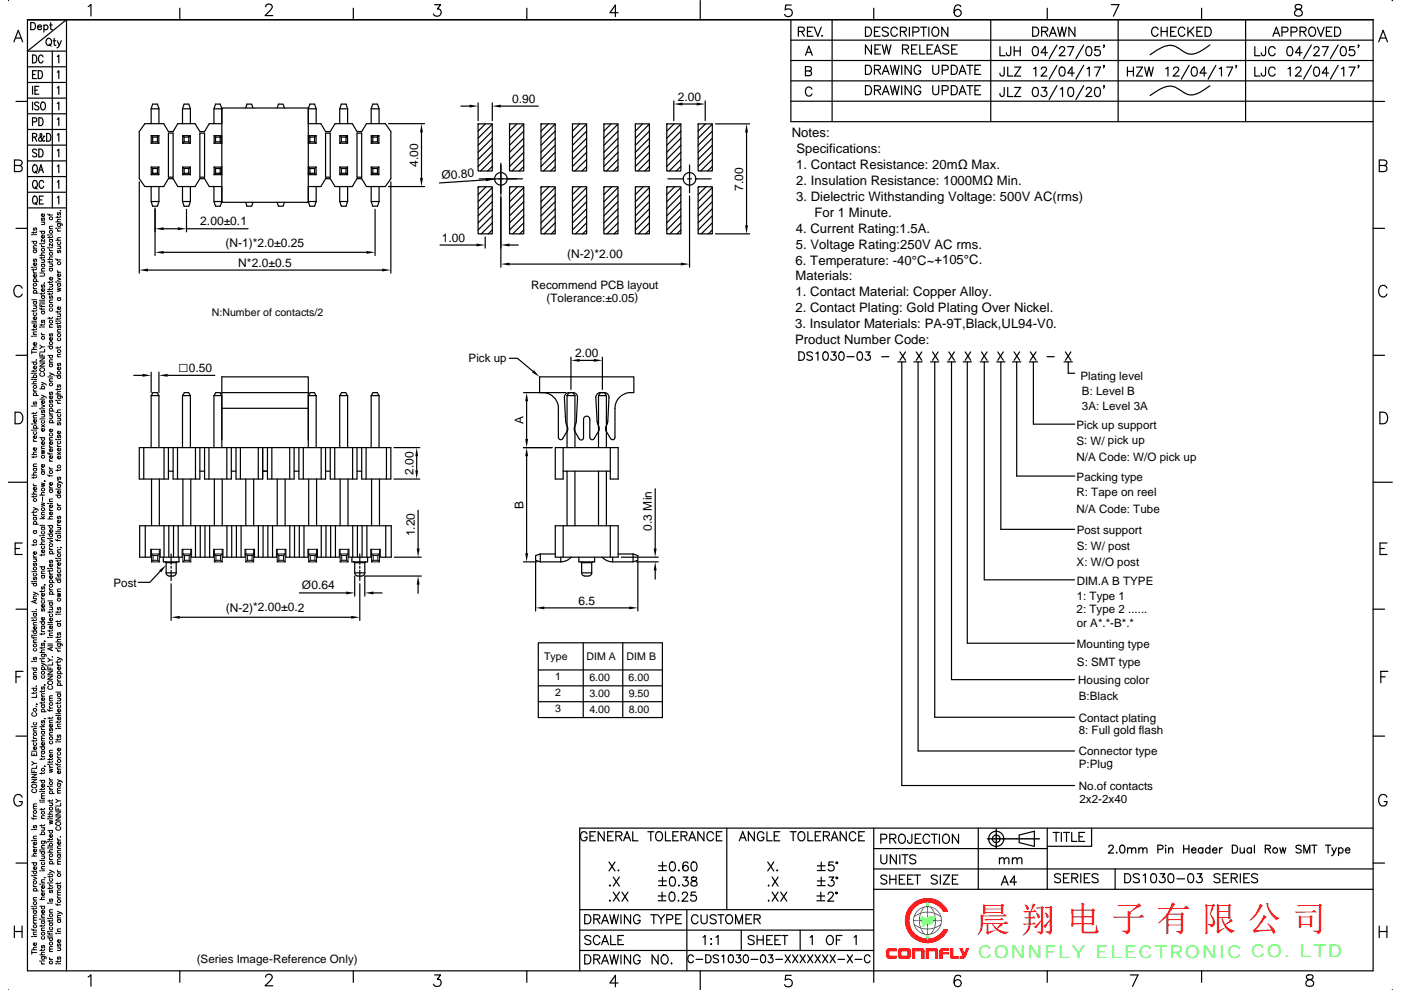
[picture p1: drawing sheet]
<svg xmlns="http://www.w3.org/2000/svg" width="297mm" height="210mm" viewBox="0 0 297 210" stroke-linecap="round" stroke-linejoin="round" font-family="sans-serif">
<defs><g id="words">
<text font-size="7.4" fill="#f00" x="206.9" y="197.6">晨 翔 电 子 有 限 公 司</text>
<text font-size="3.7" x="37.8" y="78.9">□</text>
<text font-size="3.7" fill="#0f0" x="207.4" y="203.2">CONNFLY ELECTRONIC CO. LTD</text>
<g font-size="2.8">
<text x="167.9" y="29.1">Notes:</text>
<text x="168.8" y="35.9">1. Contact Resistance: 20mΩ Max.</text>
<text x="168.8" y="32.5">Specifications:</text>
<text x="168.8" y="39.3">2. Insulation Resistance: 1000MΩ Min.</text>
<text x="168.8" y="42.7">3. Dielectric Withstanding Voltage: 500V AC(rms)</text>
<text x="172.7" y="46">For 1 Minute.</text>
<text x="168.7" y="52.8">5. Voltage Rating:250V AC rms.</text>
<text x="168.7" y="49.4">4. Current Rating:1.5A.</text>
<text x="168.7" y="59.5">Materials:</text>
<text x="168.7" y="56.1">6. Temperature: -40°C~+105°C.</text>
<text x="168.7" y="62.9">1. Contact Material: Copper Alloy.</text>
<text x="168.6" y="69.6">3. Insulator Materials: PA-9T,Black,UL94-V0.</text>
<text x="168.7" y="66.2">2. Contact Plating: Gold Plating Over Nickel.</text>
<text x="168.6" y="73">Product Number Code:</text>
</g>
<g font-size="2.5">
<text x="108.6" y="21.8">0.90</text>
<text x="143.7" y="21.4">2.00</text>
<text x="88.7" y="35.4" transform="rotate(-90 88.7 35.4)">4.00</text>
<text x="93.7" y="38" transform="rotate(-4 93.7 38)">Ø0.80</text>
<text x="157.6" y="40.4" transform="rotate(-90 157.6 40.4)">7.00</text>
<text x="42.5" y="47.8">2.00±0.1</text>
<text x="47.8" y="52.3">(N-1)*2.0±0.25</text>
<text x="93.7" y="51.3">1.00</text>
<text x="50.5" y="56.6">N*2.0±0.5</text>
<text x="120.3" y="54.8">(N-2)*2.00</text>
<text x="112.6" y="61.3">Recommend PCB layout</text>
<text x="115.9" y="64">(Tolerance:±0.05)</text>
<text x="99.4" y="76.8">Pick up</text>
<text x="121.9" y="75.7">2.00</text>
<text x="40" y="78.9">0.50</text>
<text x="229.1" y="80.6">Plating level</text>
<text x="229.4" y="83.8">B: Level B</text>
<text x="111" y="90" transform="rotate(-90 111 90)">A</text>
<text x="229.4" y="86.9">3A: Level 3A</text>
<text x="228.2" y="94.3">S: W/ pick up</text>
<text x="228.2" y="91">Pick up support</text>
<text x="87.7" y="100.7" transform="rotate(-90 87.7 100.7)">2.00</text>
<text x="228.2" y="97.8">N/A Code: W/O pick up</text>
<text x="228.3" y="102">Packing type</text>
<text x="111" y="107.9" transform="rotate(-90 111 107.9)">B</text>
<text x="228.3" y="105.2">R: Tape on reel</text>
<text x="87.9" y="113.8" transform="rotate(-90 87.9 113.8)">1.20</text>
<text x="138.2" y="112.6" transform="rotate(-90 138.2 112.6)">0.3 Min</text>
<text x="228.2" y="108.8">N/A Code: Tube</text>
<text x="228.3" y="113.3">Post support</text>
<text x="228.3" y="116.6">S: W/ post</text>
<text x="24" y="124.4">Post</text>
<text x="64" y="125">Ø0.64</text>
<text x="228.3" y="120.1">X: W/O post</text>
<text x="228.3" y="124">DIM.A B TYPE</text>
<text x="47.9" y="129.7">(N-2)*2.00±0.2</text>
<text x="122.6" y="128.2">6.5</text>
<text x="228.3" y="130.1">2: Type 2 ......</text>
<text x="228.3" y="127.3">1: Type 1</text>
<text x="228.3" y="133.1">or A*.*-B*.*</text>
<text x="228.3" y="137.5">Mounting type</text>
<text x="228.3" y="141.3">S: SMT type</text>
<text x="228.6" y="145.1">Housing color</text>
<text x="228.7" y="148.5">B:Black</text>
<text x="228.7" y="153.1">Contact plating</text>
<text x="228.7" y="155.7">8: Full gold flash</text>
<text x="228.7" y="160.2">Connector type</text>
<text x="228.7" y="162.8">P:Plug</text>
<text x="228.7" y="167.5">No.of contacts</text>
<text x="228.9" y="170.3">2x2-2x40</text>
<text x="41.7" y="204.3">(Series Image-Reference Only)</text>
</g>
<g font-size="2.2">
<text x="44.9" y="67.1">N:Number of contacts/2</text>
<text x="115.4" y="139.9">Type</text>
<text x="124.3" y="139.9">DIM A</text>
<text x="132.8" y="139.9">DIM B</text>
<text x="117.7" y="144.3">1</text>
<text x="117.7" y="147.7">2</text>
<text x="125" y="144.5">6.00</text>
<text x="125" y="147.8">3.00</text>
<text x="133.3" y="144.5">6.00</text>
<text x="133.3" y="147.8">9.50</text>
<text x="117.7" y="151.1">3</text>
<text x="125" y="151.2">4.00</text>
<text x="133.3" y="151.2">8.00</text>
</g>
</g></defs>
<g fill="none" stroke="#000" stroke-width=".25">
<path d="M1.7 .1h.1M2.9 8.9l1-2.5 .9 2.5M3.3 8.1h1.1M18.7 1.4l.6-.5v2.5M38.1 1.7v2.5M56.3 1.4l.1-.3a.8 .8 0 0 1 1.1-.1 .56 .56 0 0 1 .1 .8l-1.4 1.5h1.6M74.9 1.7v2.5M92.1 1h1.3l-.7 .9a.82 .82 0 0 1 .8 1.1 .82 .82 0 0 1-1.4 .3l-.2-.3M111.7 1.7v2.5M131 2.7h-1.7l1.2-1.6v2.4M148.5 .1v4.1M167.7 12.8h123.4"/>
<path d="M167.7 8.5h123.4M167.7 17.2h123.4M167.7 1.1h-1.1l-.1 1a.86 .86 0 0 1 1.3 0 .86 .86 0 0 1-.2 1.3 .86 .86 0 0 1-1.3-.3M169.3 6.7l1.1-.1 .1-.3v-.3l-.4-.2h-.8v1.9M169.9 6.7l.6 1M170.8 11.7l.7-1.9 .7 1.9M171 11.1h1M171.2 6.7h.7M172.4 5.8h-1.2v1.9h1.2M172.7 5.8l.7 1.9 .7-1.9M174.3 7.5v.2l.1-.1M176.4 4.2v21.6"/>
<path d="M183.5 5.8h.6a1.03 1.03 0 0 1 .7 .9 1.03 1.03 0 0 1-.7 1h-.6zM184.8 9.5v2l-1.3-2v2M185.3 1.7v2.5M185.4 6.7h.7M185.5 10.4h.7M186.6 5.8h-1.2v1.9h1.2M186.7 9.5h-1.2v2h1.2M187 9.5l.5 2 .5-2 .4 2 .5-2M188.3 6a.73 .73 0 0 0-.7-.3 .73 .73 0 0 0-.6 .5l.2 .3 1 .4 .1 .5a.86 .86 0 0 1-1.3 0M190.2 6.2a.7 .7 0 0 0-.8-.4 .7 .7 0 0 0-.5 .7 .79 .79 0 0 0 .2 1 .79 .79 0 0 0 1.1-.1v-.2M190.9 6.7l1.1-.1 .2-.3-.1-.3-.4-.2h-.8v1.9M191.3 10.4h1.1l.2-.5-.4-.4h-.9v2"/>
<path d="M191.5 6.7l.7 1M192 10.4l.6 1.1M192.8 5.8v1.9M193.3 10.4h.7M193.5 6.8h.9a.51 .51 0 0 0 .5-.5 .51 .51 0 0 0-.5-.5h-.9v1.9M194.5 9.5h-1.2v2h1.2M195 9.5v2h1.1M195.2 5.8h1.3M195.8 5.8v1.9M196.6 10.4h.7M196.9 5.8v1.9M197.8 9.5h-1.2v2h1.2"/>
<path d="M197.9 5.8a.96 .96 0 0 1 1.1 .6 .96 .96 0 0 1-.3 1.2 .91 .91 0 0 1-1.1-.4 .91 .91 0 0 1 .2-1.2zM198 11.5l.8-2 .7 2M198.3 10.8h.9M201 5.8v1.9l-1.3-1.9v1.9M201.1 9.8a.73 .73 0 0 0-.7-.3 .73 .73 0 0 0-.5 .5l.1 .3 1 .3 .1 .6a.86 .86 0 0 1-1.2 0M201.8 10.4h.7M203 9.5h-1.2v2h1.2M203.7 1.4a.69 .69 0 0 0-1.1-.2 1.46 1.46 0 0 0 .4 2.3 .76 .76 0 0 0 .8-.7 .76 .76 0 0 0-.7-.8 .76 .76 0 0 0-.8 .7M210.1 4.2v21.6M212 9.9v1.9h1.1M214.3 9.9l-.1 1.7-.3 .2-.3-.1-.2-.5M215 10.8h1.3"/>
<path d="M215 9.9v1.9M216.3 9.9v1.9M218.9 5.8h.7a1.03 1.03 0 0 1 .6 .9 1.03 1.03 0 0 1-.6 1h-.7zM219.1 10a.62 .62 0 0 1 1 .3 1.62 1.62 0 0 1-.2 1.4 .63 .63 0 0 1-.9-.2 1.51 1.51 0 0 1 .1-1.5zM220.9 6.7l1.1-.1 .1-.3v-.3l-.4-.2h-.8v1.9M221.5 6.7l.6 1M222 1.7v2.5M222.1 11.2h-1.4l.9-1.3v1.9M222.5 7.7l.7-1.9 .8 1.9M222.8 7.1h.9M224.1 9.5l-1.7 3M224.2 5.8l.5 1.9 .5-1.9 .4 1.9 .5-1.9"/>
<path d="M224.6 10.4l.4-.5 .6 .2a.63 .63 0 0 1-.1 .8l-1 .9h1.3M226.4 9.9h1.2l-.9 1.9M227.9 5.8v1.9l-1.3-1.9v1.9M229.8 9.5l-1.7 3M230.5 10a.59 .59 0 0 1 .9 .3 .96 .96 0 0 1-.6 1.5 1.22 1.22 0 0 1-.3-1.8zM233.2 9.9h-1l-.1 .8a.68 .68 0 0 1 1.1 0 .68 .68 0 0 1-.2 1 .68 .68 0 0 1-.9-.2M234.1 9.6h-.1h.1l-.1 .5M235.6 1h1.6l-1.1 2.4M237.1 4.2v21.6M245.5 6.2a.71 .71 0 0 0-.8-.4 .71 .71 0 0 0-.5 .7 .8 .8 0 0 0 .2 1 .8 .8 0 0 0 1-.1l.1-.2M246.2 6.7h1.3M246.2 5.8v1.9"/>
<path d="M247.5 5.8v1.9M248.2 6.7h.7M249.4 5.8h-1.2v1.9h1.2M251.2 6.2a.71 .71 0 0 0-.8-.4 .71 .71 0 0 0-.6 .7 .8 .8 0 0 0 .3 1 .8 .8 0 0 0 1-.1l.1-.2M251.9 5.8v1.9M252.3 6.6l.8 1.1M253.1 5.8l-1.2 1.3M253.8 6.7h.7M254.8 1.7v2.5M255 5.8h-1.2v1.9h1.2M255.5 5.8h.7a1.03 1.03 0 0 1 .6 .9 1.03 1.03 0 0 1-.6 1h-.7zM264.1 4.2v21.6"/>
<path d="M269.9 7.7l.7-1.9 .7 1.9M270.2 7.1h.9M271.8 6.8h.8a.51 .51 0 0 0 .5-.5 .51 .51 0 0 0-.5-.5h-.8v1.9M273.7 6.8h.8l.5-.4a.5 .5 0 0 0-.5-.6h-.8v1.9M274.7 1.1a.49 .49 0 0 0 .2 .8 1 1 0 0 1 1.2 1 .85 .85 0 0 1-1 .5 .85 .85 0 0 1-.6-.8 1.43 1.43 0 0 1 1.4-.8l.1-.5a.91 .91 0 0 0-1.3-.2zM275.6 6.7l1.1-.1 .2-.5-.4-.3h-.9v1.9M276.3 6.7l.6 1M277.6 6a.8 .8 0 0 1 1.1-.1 .8 .8 0 0 1 .2 1 .73 .73 0 0 1-.7 .8 .73 .73 0 0 1-.7-.8zM279.3 5.8l.7 1.9 .8-1.9M281.2 6.7h.8M282.4 5.8h-1.2v1.9h1.2M283 5.8h.6a1.02 1.02 0 0 1 .7 .9 1.02 1.02 0 0 1-.7 1h-.6z"/>
<path d="M291.1 4.2h-285.3h285.3M291.1 4.2v201.7h-285.3v-201.7M292.3 8.9l.9-2.5 1 2.5M292.7 8.1h1.1M3.1 35.1h1a.65 .65 0 0 1 .6 .6 .65 .65 0 0 1-.6 .7h-1v-2.5l1.4 .2a.56 .56 0 0 1 0 .9l-.4 .1M3.4 21.5h2.4M29.5 38.6v19.3M32.1 28.8l.3 .3M32.1 35.4l.3 .3M32.1 28.8h1.6M32.1 35.4h1.6M32.1 28.8v1.6"/>
<path d="M32.1 35.4v1.6M32.1 30.4h1.6M32.1 37h1.6M32.4 30.1l-.3 .3M32.4 36.8l-.3 .2M33.4 30.1l.3 .3M33.4 36.8l.3 .2M33.7 28.8l-.3 .3v1h-1v-1h1M33.7 35.4l-.3 .3v1.1h-1v-1.1h1M33.7 28.8v1.6M33.7 35.4v1.6M38.7 28.8h1.6"/>
<path d="M38.7 35.4h1.6M38.7 30.4h1.6M38.7 37h1.6M38.7 28.8v1.6M38.7 35.4v1.6M38.7 35.4l.3 .3M38.7 28.8l.3 .3M39 30.1l-.3 .3M39 36.8l-.3 .2M40 30.1l.3 .3M40 36.8l.3 .2M40.3 28.8l-.3 .3v1h-1v-1h1"/>
<path d="M40.3 35.4l-.3 .3v1.1h-1v-1.1h1M40.3 28.8v1.6M40.3 35.4v1.6M45.4 28.8l.3 .3M45.4 35.4l.3 .3M45.4 28.8h1.6l-.3 .3v1h-1v-1h1M45.4 35.4h1.6l-.3 .3v1.1h-1v-1.1h1M45.4 28.8v1.6M45.4 35.4v1.6M45.7 30.1l-.3 .3M45.7 36.8l-.3 .2M46.7 30.1l.3 .3h-1.6"/>
<path d="M46.7 36.8l.3 .2h-1.6M47 26.2h-2.6l-1 1.7h-1l-1-1.7h-3.7l-1 1.7h-1l-1-1.7h-4l-1.2 1.7v10l1.2 1.7h4l1-1.7h1l1 1.7h3.7l1-1.7h1l1 1.7h2.6M47 22.9h18.4v20h-18.4zM65.4 26.2h2.6l1 1.7h1l1-1.7h3.7l1 1.7h1l1-1.7h4l1.2 1.7v10l-1.2 1.7h-4l-1-1.7h-1l-1 1.7h-3.7l-1-1.7h-1l-1 1.7h-2.6M65.4 28.8l.3 .3M65.4 35.4l.3 .3M65.4 28.8h1.6M65.4 35.4h1.6M65.4 30.4h1.6M65.4 37h1.6M65.4 28.8v1.6M65.4 35.4v1.6"/>
<path d="M65.7 30.1l-.3 .3M65.7 36.8l-.3 .2M66.7 30.1l.3 .3M66.7 36.8l.3 .2M67 28.8l-.3 .3v1h-1v-1h1M67 35.4l-.3 .3v1.1h-1v-1.1h1M67 28.8v1.6M67 35.4v1.6M72.1 28.8h1.6M72.1 35.4h1.6M72.1 30.4h1.6M72.1 37h1.6"/>
<path d="M72.1 28.8v1.6M72.1 35.4v1.6M72.1 28.8l.3 .3M72.1 35.4l.3 .3M72.4 30.1l-.3 .3M72.4 36.8l-.3 .2M73.4 30.1l.3 .3M73.4 36.8l.3 .2M73.7 28.8l-.3 .3v1h-1v-1h1M73.7 35.4l-.3 .3v1.1h-1v-1.1h1M73.7 28.8v1.6M73.7 35.4v1.6"/>
<path d="M78.7 28.8l.3 .3M78.7 35.4l.3 .3M78.7 28.8h1.6M78.7 35.4h1.6M78.7 30.4h1.6M78.7 37h1.6M78.7 28.8v1.6M78.7 35.4v1.6M79 30.1l-.3 .3M79 36.8l-.3 .2M80 30.1l.3 .3M80 36.8l.3 .2"/>
<path d="M80.3 28.8l-.3 .3v1h-1v-1h1M80.3 35.4l-.3 .3v1.1h-1v-1.1h1M80.3 28.8v1.6M80.3 35.4v1.6M82.9 38.6v19.3M167.7 25.8h123.4M167.7 21.5h123.4M291.1 21.5h2.5M292.4 35.1h1.1a.65 .65 0 0 1 .6 .6 .65 .65 0 0 1-.6 .7h-1.1v-2.5l1.4 .2a.56 .56 0 0 1 0 .9l-.3 .1M3.4 48.4h2.4M31.4 57.3h49.6M32.9 44.1v10.1"/>
<path d="M34.7 48.5h3M34.7 53.5h43M39.5 44.4v4.8M39.5 48.5h13.1M79.5 44.4v9.8M291.1 48.4h2.5M3.4 75.4h2.4M4.7 61.1a.91 .91 0 0 0-1-.6 .91 .91 0 0 0-.8 1 1.06 1.06 0 0 0 .3 1.1 1.06 1.06 0 0 0 1.1 .3l.4-.5M291.1 75.4h2.5M294 61.1a.9 .9 0 0 0-1-.6 .9 .9 0 0 0-.7 1 1.06 1.06 0 0 0 .3 1.1 1.06 1.06 0 0 0 1.1 .3l.3-.5M3.2 87.4h.8a1.32 1.32 0 0 1 .9 1.3 1.32 1.32 0 0 1-.9 1.2h-.8zM292.6 87.4h.8a1.32 1.32 0 0 1 .8 1.3 1.32 1.32 0 0 1-.8 1.2h-.8z"/>
<path d="M1.8 102.3h4M3.2 116.3h.9M4.7 115.2h-1.5v2.4h1.5M291.1 102.3h4.1M292.6 116.3h.9M294.1 115.2h-1.5v2.4h1.5M3.4 129.2h2.4M291.1 129.2h2.5M3.4 156.1h2.4M3.4 143.6h.9M4.9 142.4h-1.5v2.4M291.1 156.1h2.5"/>
<path d="M292.8 143.6h.9M294.3 142.4h-1.5v2.4M4.7 169.1a.91 .91 0 0 0-1-.6 .91 .91 0 0 0-.8 .9 1.07 1.07 0 0 0 .3 1.2 1.07 1.07 0 0 0 1.1 .2l.4-.4v-.4h-.6M124.5 176.9a.71 .71 0 0 0-.8-.5 .71 .71 0 0 0-.6 .8 .79 .79 0 0 0 .2 1 .79 .79 0 0 0 1.1-.1l.1-.5h-.5M125.1 177.3h.7M126.3 176.4h-1.2v1.9h1.2M128.1 176.4v1.9l-1.3-1.9v1.9M128.8 177.3h.8M130 176.4h-1.2v1.9h1.2M130.6 177.3l1.1-.1 .2-.4-.5-.4h-.8v1.9M131.2 177.3l.7 1M132.2 178.3l.7-1.9 .8 1.9"/>
<path d="M132.5 177.7h.9M134.2 176.4v1.9h1.1M137.4 176.4h1.2M138 176.4v1.9M139.2 176.7a.8 .8 0 0 1 1-.1 .8 .8 0 0 1 .3 1 .73 .73 0 0 1-.8 .8 .73 .73 0 0 1-.7-.8zM141.1 176.4v1.9h1.1M142.7 177.3h.7M143.8 176.4h-1.1v1.9h1.1M144.4 177.3l1.1-.1 .2-.2-.1-.4-.4-.2h-.8v1.9M145 177.3l.7 1M146.1 178.3l.7-1.9 .7 1.9M146.3 177.7h.9"/>
<path d="M149.2 176.4v1.9l-1.2-1.9v1.9M151.3 176.9a.71 .71 0 0 0-.9-.5 .71 .71 0 0 0-.5 .8 .8 .8 0 0 0 .2 1 .8 .8 0 0 0 1.1-.1l.1-.2M151.9 177.3h.7M153.1 176.4h-1.2v1.9h1.2M154.1 175.6v17.3M156.7 178.3l.8-1.9 .7 1.9M157 177.7h.9M159.9 176.4v1.9l-1.2-1.9v1.9M161.9 176.9a.7 .7 0 0 0-.8-.5 .7 .7 0 0 0-.5 .8 .79 .79 0 0 0 .2 1 .79 .79 0 0 0 1.1-.1v-.5h-.4M162.6 176.4v1.9h1.1M164.1 177.3h.8M165.3 176.4h-1.2v1.9h1.2"/>
<path d="M167.5 176.4h1.3M168.2 176.4v1.9M169.5 176.5a.93 .93 0 0 1 1.1 .4 .93 .93 0 0 1-.1 1.2 .79 .79 0 0 1-1.1 .1 .79 .79 0 0 1-.2-1zM171.3 176.4v1.9h1.1M172.8 177.3h.8M174 176.4h-1.2v1.9h1.2M174.6 177.3l1.1-.1 .2-.2-.1-.4-.4-.2h-.8v1.9M175.2 177.3l.7 1M176.2 178.3l.8-1.9 .7 1.9M176.5 177.7h.9M179.4 176.4v1.9l-1.3-1.9v1.9M181.4 176.9a.71 .71 0 0 0-.8-.5 .71 .71 0 0 0-.5 .8 .8 .8 0 0 0 .2 1 .8 .8 0 0 0 1.1-.1v-.2"/>
<path d="M182.1 177.3h.7M183.3 176.4h-1.2v1.9h1.2M185.3 175.6v32.8M185.3 180h36.7M186.8 178h.8a.51 .51 0 0 0 .4-.6 .51 .51 0 0 0-.4-.5h-.8v2M188.7 177.9l1.1-.1 .1-.3v-.4l-.4-.2h-.8v2M189.3 177.9l.6 1M190.7 177.2a.71 .71 0 0 1 .8-.2 .71 .71 0 0 1 .5 .7 .85 .85 0 0 1-.2 .9 .85 .85 0 0 1-.9 .2 1.23 1.23 0 0 1-.2-1.6zM193.3 176.9l-.1 1.8-.2 .2-.4-.1-.2-.6M194.1 177.9h.7M195.3 176.9h-1.2v2h1.2M197.1 177.4a.71 .71 0 0 0-.8-.5 .71 .71 0 0 0-.6 .8v.4a.71 .71 0 0 0 .6 .8 .71 .71 0 0 0 .8-.5"/>
<path d="M197.4 176.9h1.3M198.1 176.9v2M199.2 176.9v2M200 177.2a.71 .71 0 0 1 .8-.2 .71 .71 0 0 1 .5 .7 .85 .85 0 0 1-.2 .9 .85 .85 0 0 1-.9 .2 1.23 1.23 0 0 1-.2-1.6zM203.2 176.9v2l-1.3-2v2M207.4 175.6v13M209.3 177.9h11.1M211.2 175.8v4.2M216.1 177.1l3.2-.8v3.2l-3.2-.8zM222 175.6v13M223.3 176.6h1.3M223.9 176.6v1.9"/>
<path d="M225 176.6v1.9M225.5 176.6h1.3M226.1 176.6v1.9M227.2 176.6v1.9h1.1M228.8 177.5h.7M230 176.6h-1.2v1.9h1.2M231.4 175.6v3.9h-9.4M235.1 179.7l.1-.3 .2-.1 .6 .1a.5 .5 0 0 1-.2 .7l-.8 .8h1.1M237.6 179.4a.53 .53 0 0 1 .8 .2l.1 .4a.72 .72 0 0 1-.6 .9 1.04 1.04 0 0 1-.3-1.5zM239.1 179.8v1.1M241.4 179.8v1.1M247.1 179.9v1"/>
<path d="M247.1 179.3v.1zM247.8 179.8v1.1M251 179.3v1.6M252.1 179.3v1.6M255 179.8v1.1M256.5 179.3v1.6M258.6 179.8v1.1M259.2 179.8a.56 .56 0 0 0-.6 .5M261.3 179.3h.5a.9 .9 0 0 1 .6 .8 .9 .9 0 0 1-.6 .8h-.5zM262.9 179.8l.1 1.1h.4l.4-.3M263.8 179.8v1.1M265.3 179.8v1.1"/>
<path d="M266 179.3v1.6M271.4 179.8l.3 1.1 .3-1.1 .3 1.1 .3-1.1M275.9 179.5a.64 .64 0 0 0-1.1 .2l.1 .2 .8 .3 .2 .5a.71 .71 0 0 1-1.1 0M278.1 179.3h1.1M278.7 179.3v1.6M281 179.3h1.2M281.6 179.3v1.6M282.4 179.8l.5 1.1M283.3 179.8l-.6 1.5-.4 .2M283.8 179.8v1.7M291.1 175.6h-168.2v30.3M294 169.1a.9 .9 0 0 0-1-.6 .9 .9 0 0 0-.7 .9 1.07 1.07 0 0 0 .2 1.2 1.07 1.07 0 0 0 1.2 .2l.3-.4v-.4h-.5"/>
<path d="M3 196.4v2.5M3 197.6h1.7M3.4 183.1h2.4M4.7 196.4v2.5M122.9 192.9h62.4M122.9 197.3h62.4M124 194h.6a1.02 1.02 0 0 1 .7 1 1.02 1.02 0 0 1-.7 .9h-.6zM125.3 198.7a.73 .73 0 0 0-.7-.3 .73 .73 0 0 0-.6 .5l.2 .3 .9 .3 .2 .6a.86 .86 0 0 1-1.3 0M125.9 194.9l1.1-.1 .2-.4-.5-.4h-.8v1.9M126.5 194.9l.7 1M127.2 198.9a.71 .71 0 0 0-.8-.5 .71 .71 0 0 0-.6 .8 .85 .85 0 0 0 .2 .9 .85 .85 0 0 0 .9 .2l.3-.4M127.6 195.9l.7-1.9 .7 1.9"/>
<path d="M127.8 195.3h.9M127.8 199.7h.9M129.1 182.8l1.3 1.9M129.2 187.8h.2zM129.2 191.1h.2zM129.3 194l.5 1.9 .4-1.9 .5 1.9 .4-1.9M129.5 198.4v1.9h1.1M130 186l1.3 1.9M130 189.2l1.3 1.9M130.4 182.8l-1.3 1.9M131 199.4h.8M131 184.6h.2z"/>
<path d="M131.3 186l-1.3 1.9M131.3 189.2l-1.3 1.9M131.7 194v1.9M131.9 189.2l1.2 1.9M132.2 198.4h-1.2v1.9h1.2M133.1 189.2l-1.2 1.9M133.7 194v1.9l-1.3-1.9v1.9M135.7 194.5a.71 .71 0 0 0-.8-.5 .71 .71 0 0 0-.6 .7 .84 .84 0 0 0 .2 1 .84 .84 0 0 0 .9 .1l.3-.3v-.3h-.5M138 194h1.3M138.6 194v1.9M139.4 194l.8 .9v1M139.6 190h1.6"/>
<path d="M139.6 191.1h1.6M139.6 183.6h1.7M139.6 184.6h1.7M139.6 186.8h1.7M139.6 187.8h1.7M140.4 189.2v1.7M140.5 182.8v1.7M140.5 186v1.7M140.9 194l-.7 .9M141.4 195l1.1-.1 .1-.2v-.5l-.4-.2h-.8v1.9M142.1 189.3a.6 .6 0 0 1 .9 .3 1.62 1.62 0 0 1-.2 1.5 .63 .63 0 0 1-.9-.3 1.6 1.6 0 0 1 .2-1.5zM142.2 182.9a.63 .63 0 0 1 .9 .3 .96 .96 0 0 1-.6 1.5 1.21 1.21 0 0 1-.3-1.8z"/>
<path d="M142.2 186.1a.63 .63 0 0 1 .9 .3 .99 .99 0 0 1-.6 1.5 1.24 1.24 0 0 1-.3-1.8zM143.3 194.9h.7M143.8 184.6h.2zM143.8 187.8h.2zM143.8 191v.1zM144.5 194h-1.2v1.9h1.2M144.7 189.7l.3-.5 .7 .2a.58 .58 0 0 1-.2 .8l-.9 .9h1.3M144.8 186h1.1l-.6 .8a.64 .64 0 0 1 .6 .6 .64 .64 0 0 1-.5 .6 .64 .64 0 0 1-.7-.4M145.6 192.9v13M145.9 183.1a.57 .57 0 0 0-.9-.2 1.48 1.48 0 0 0 0 1.7 .59 .59 0 0 0 .9-.2 .59 .59 0 0 0-.4-.8 .59 .59 0 0 0-.7 .5M146.7 186.1a.41 .41 0 0 0 .2 .7 .71 .71 0 0 1 .7 .2 .71 .71 0 0 1 .1 .8 .68 .68 0 0 1-.8 .1 .68 .68 0 0 1-.4-.6 1.1 1.1 0 0 1 1.1-.6l.1-.4a.72 .72 0 0 0-1-.2zM146.8 182.9a.63 .63 0 0 1 .9 .3 .96 .96 0 0 1-.7 1.5 1.21 1.21 0 0 1-.2-1.8z"/>
<path d="M147.5 189.2h-.9l-.1 .8a.68 .68 0 0 1 1 0 .68 .68 0 0 1-.1 1 .68 .68 0 0 1-1-.2M148 194.5a.71 .71 0 0 0-.8-.5 .71 .71 0 0 0-.6 .7v.5a.71 .71 0 0 0 .6 .7 .71 .71 0 0 0 .8-.4M148.6 194v1.4a.66 .66 0 0 0 .7 .5 .66 .66 0 0 0 .6-.5v-1.4M149.1 198.8l.4-.4v1.9M150.7 199.2h.2zM151.8 198.8l.5-.4v1.9M151.8 194.3a.74 .74 0 0 0-1.2 .2l.1 .2 1 .4 .1 .6a.86 .86 0 0 1-1.2 0M152.2 194h1.3M152.8 194v1.9M154 194.3a.71 .71 0 0 1 .8-.3 .71 .71 0 0 1 .5 .7 .85 .85 0 0 1-.2 1 .85 .85 0 0 1-.9 .1 1.21 1.21 0 0 1-.2-1.5zM156 195.9v-1.9l.7 1.9 .7-1.9v1.9M157.2 197.3v4.3"/>
<path d="M158.2 194.9h.7M159.3 194h-1.1v1.9h1.1M159.9 194.9l1.1-.1 .2-.4-.5-.4h-.8v1.9M159.9 198.7a.71 .71 0 0 0-.7-.3 .71 .71 0 0 0-.6 .5l.2 .3 .9 .3a.47 .47 0 0 1 0 .8 .89 .89 0 0 1-1.1-.2M160.5 199.4h1.3M160.5 194.9l.7 1M160.5 198.4v1.9M161.8 198.4v1.9M162.6 199.4h.7M162.8 182.8l1.3 1.9M162.9 187.8h.1zM163 191v.1z"/>
<path d="M163.7 186l1.3 1.9M163.7 189.2l1.3 1.9M163.7 198.4h-1.1v1.9h1.1M164.1 182.8l-1.3 1.9M164.3 199.4h.7M164.7 184.6h.2zM165 186l-1.3 1.9M165 189.2l-1.3 1.9M165.5 198.4h-1.2v1.9h1.2M165.5 189.2l1.3 1.9M165.8 198.4h1.2M166.4 198.4v1.9"/>
<path d="M166.8 189.2l-1.3 1.9M169.7 197.3v4.3M171.7 198.8l.5-.4v1.9M173.2 190h1.7M173.2 191.1h1.7M173.3 183.6h1.6M173.3 184.6h1.6M173.3 186.8h1.6M173.3 187.8h1.6M174 189.2v1.7M174.1 182.8v1.7M174.1 186v1.7"/>
<path d="M175.4 198.7a.7 .7 0 0 1 .8-.2 .7 .7 0 0 1 .5 .7 .83 .83 0 0 1-.2 .9 .83 .83 0 0 1-.9 .2l-.2-.2a1.21 1.21 0 0 1 0-1.4zM175.6 189.7l.4-.5 .6 .2a.61 .61 0 0 1-.2 .8l-.9 .9h1.3M175.8 186h1l-.6 .8a.64 .64 0 0 1 .6 .9 .64 .64 0 0 1-1.1 .1l-.1-.2M176.7 182.8h-.9l-.1 .8a.68 .68 0 0 1 1 0 .68 .68 0 0 1-.1 1.1 .68 .68 0 0 1-1-.3M177.3 199.4h.8M178.5 198.4h-1.2v1.9M181.1 198.8l.4-.4v1.9M185.3 184.3h105.8M185.3 188.6h105.8M186.8 181.3v1.4a.64 .64 0 0 0 .6 .5 .64 .64 0 0 0 .6-.5v-1.4M188 185.9a.71 .71 0 0 0-.7-.3 .71 .71 0 0 0-.5 .5l.1 .2 .8 .3a.44 .44 0 0 1 .3 .4 .44 .44 0 0 1-.2 .4 .83 .83 0 0 1-1-.2M188.7 185.6v1.9"/>
<path d="M188.7 186.5h1.2M189.9 185.6v1.9M190 181.3v1.9l-1.2-1.9v1.9M190.7 186.5h.7M190.8 181.3v1.9M191.2 181.3h1.3M191.9 181.3v1.9M191.9 185.6h-1.2v1.9h1.2M192.4 186.5h.7M193.6 185.6h-1.2v1.9h1.2M193.9 185.6h1.3M194.2 181.6a.73 .73 0 0 0-.7-.3 .73 .73 0 0 0-.6 .5l.2 .2 .9 .4 .2 .6a.86 .86 0 0 1-1.3 0"/>
<path d="M194.5 185.6v1.9M198.7 185.9a.73 .73 0 0 0-.7-.3 .73 .73 0 0 0-.6 .5l.2 .2 .9 .4 .2 .5a.86 .86 0 0 1-1.3 0M199.4 185.6v1.9M200 185.6h1.3l-1.3 1.9h1.3M201.9 186.5h.8M203.1 185.6h-1.2v1.9h1.2M211.9 182.3l.5-.4 .4 .1 .1 1.2M211.9 181.9v1.3M212.3 187.7l.7-1.9 .8 1.9M212.6 187.1h.9M212.9 182.3l.5-.4 .4 .1 .1 1.2M214.7 182.3l.4-.4 .5 .1v1.2"/>
<path d="M214.7 181.9v1.3M215.5 187.1h-1.4l1-1.3v1.9M215.6 182.3l.5-.4 .5 .1 .1 1.2M224.9 185.6a.72 .72 0 0 0-.7-.3 .72 .72 0 0 0-.6 .5l.2 .2 .9 .4a.47 .47 0 0 1 0 .7 .89 .89 0 0 1-1.1-.1M225.5 186.2h.7M226.7 185.3h-1.2v1.9h1.2M227.2 186.2l1.1-.1 .2-.2-.1-.4-.4-.2h-.8v1.9M227.9 186.2l.6 1M229.2 185.3v1.9M229.9 186.2h.7M231.1 185.3h-1.2v1.9h1.2M232.8 185.6a.72 .72 0 0 0-.7-.3 .72 .72 0 0 0-.6 .5l.2 .2 .9 .4a.47 .47 0 0 1 0 .7 .89 .89 0 0 1-1.1-.1"/>
<path d="M236.4 184.3v4.3M236.7 180.8v.1zM238.5 185.3h.6a1.02 1.02 0 0 1 .7 1 1.02 1.02 0 0 1-.7 .9h-.6zM239.1 180.1l.4-.3 .4 .1v1M239.9 180.1l.4-.3 .4 .1 .1 1M241.4 180.1l.4-.3 .4 .1 .1 1M241.6 185.6a.74 .74 0 0 0-1.3 .2l.3 .3 .8 .3 .2 .6a.86 .86 0 0 1-1.3 0M242.3 180.1l.4-.3 .4 .1 .1 1M242.4 185.7l.4-.4v1.9M244.2 185.4a.63 .63 0 0 1 .9 .3 1.27 1.27 0 0 1-.4 1.5h-.2a1.22 1.22 0 0 1-.3-1.8zM245.5 180.1h.9l.2-.3-.1-.4-1-.1v1.6M246 185.3h1l-.6 .7a.65 .65 0 0 1 .5 1.1 .65 .65 0 0 1-1.1-.2"/>
<path d="M247.8 180.1l.4-.3 .4 .1 .1 1M247.9 185.4a.63 .63 0 0 1 .9 .3 1.62 1.62 0 0 1-.2 1.4 .63 .63 0 0 1-.9-.2 1.62 1.62 0 0 1 .2-1.5zM249.5 186.4h1.7M251 180.1h1.1M252.1 185.4a.63 .63 0 0 1 .9 .3 1.62 1.62 0 0 1-.2 1.4 .63 .63 0 0 1-.9-.2 1.62 1.62 0 0 1 .2-1.5zM252.6 180.3h1a.48 .48 0 0 0-.5-.5 .48 .48 0 0 0-.5 .5v.2a.51 .51 0 0 0 .4 .4 .51 .51 0 0 0 .6-.2M253.8 185.3h1l-.5 .7a.64 .64 0 0 1 .6 .9 .64 .64 0 0 1-1.1 .2l-.2-.2M255 180.1a.53 .53 0 0 0-.8-.1 .53 .53 0 0 0 0 .8 .53 .53 0 0 0 .8-.1M256.5 180.1a.53 .53 0 0 0-.8-.1 .53 .53 0 0 0 0 .8 .53 .53 0 0 0 .8-.1M257.1 180.3h.9a.48 .48 0 0 0-.5-.5 .48 .48 0 0 0-.4 .5v.2a.51 .51 0 0 0 .4 .4 .51 .51 0 0 0 .5-.2M258.7 185.6a.74 .74 0 0 0-1.3 .2l.2 .2 .9 .4 .2 .6a.86 .86 0 0 1-1.3 0M259.3 186.2h.8"/>
<path d="M260.5 185.3h-1.2v1.9h1.2M261 186.2l1.1-.1 .2-.4-.4-.4h-.9v1.9M261.7 186.2l.6 1M263 185.3v1.9M263.7 186.2h.7M264.9 185.3h-1.2v1.9h1.2M265.3 180.1a.53 .53 0 0 0-.8-.1 .53 .53 0 0 0 0 .8 .53 .53 0 0 0 .8-.1M266.6 185.6a.74 .74 0 0 0-1.3 .2l.2 .2 .9 .4 .2 .6a.86 .86 0 0 1-1.3 0M268.3 180.1l.9-.1 .2-.3-.1-.3-1-.1v1.6M268.8 180.1l.6 .8M276.4 180.9v-1.6l.7 1.6 .6-1.6v1.6M283.8 180.1a.53 .53 0 0 1 .8-.1 .53 .53 0 0 1 0 .8 .53 .53 0 0 1-.8-.1"/>
<path d="M285.2 180.3h1a.48 .48 0 0 0-.5-.5 .48 .48 0 0 0-.5 .5v.2a.51 .51 0 0 0 .4 .4 .51 .51 0 0 0 .6-.2M291.1 183.1h2.5M292.4 197.6h1.6M292.4 196.4v2.5M294 196.4v2.5M18.7 207.2l.6-.5v2.5M38.1 205.9v2.5M56.3 207.2l.1-.3 .4-.2 .7 .1a.53 .53 0 0 1 .1 .8l-1.4 1.5h1.6M74.9 205.9v2.5M92.1 206.8h1.3l-.7 .9a.78 .78 0 0 1 .9 .9 .78 .78 0 0 1-1.1 .6l-.4-.1-.2-.3M111.7 205.9v2.5M122.9 201.6h62.4"/>
<path d="M124 202.5h.6a1.03 1.03 0 0 1 .7 1 1.03 1.03 0 0 1-.7 1h-.6zM125.9 203.4h1.1l.2-.5-.5-.4h-.8v2M126.5 203.4l.7 1.1M127.6 200.3l.7-1.9 .7 1.9M127.6 204.5l.7-2 .7 2M127.8 203.8h.9M129.3 202.5l.5 2 .4-2 .5 2 .4-2M131 208.5h-1.7l1.2-1.6v2.4M131.7 202.5v2M133.7 202.5v2l-1.3-2v2M135.7 203a.71 .71 0 0 0-.8-.5 .71 .71 0 0 0-.6 .8 .79 .79 0 0 0 .3 1 .79 .79 0 0 0 1-.1l.1-.5h-.5M139.5 202.5v2l-1.2-2v2"/>
<path d="M140.4 202.8a.8 .8 0 0 1 1-.1 .8 .8 0 0 1 .2 1 .74 .74 0 0 1-.7 .8 .74 .74 0 0 1-.7-.8zM142.4 204.3v.2zM147 202.9a.61 .61 0 0 0-.7-.4 .61 .61 0 0 0-.5 .7v.4a.61 .61 0 0 0 .5 .6 .61 .61 0 0 0 .7-.4M147.6 203.5h1.4M148.5 205.9v4.1M149.6 202.5h.6a.9 .9 0 0 1 .6 .9 .9 .9 0 0 1-.6 .8h-.6zM150.7 200.3h.2zM152.3 202.8a.64 .64 0 0 0-1.1 .1l.2 .3 .8 .3 .1 .5a.75 .75 0 0 1-1.1 0M153.1 202.8l.3-.3v1.7M154.6 202.6a.53 .53 0 0 1 .8 .2l.1 .4a.72 .72 0 0 1-.6 1 1.04 1.04 0 0 1-.3-1.6zM156.1 202.5h.9l-.5 .7a.56 .56 0 0 1 .5 .9 .56 .56 0 0 1-1-.2M157.8 202.6a.53 .53 0 0 1 .8 .2l.1 .4a.72 .72 0 0 1-.6 1 1.04 1.04 0 0 1-.3-1.6z"/>
<path d="M159.2 203.5h1.5M161.5 202.6a.55 .55 0 0 1 .8 .2v.4a.74 .74 0 0 1-.4 1h-.2a1.08 1.08 0 0 1-.2-1.6zM163 202.5h.8l-.4 .7a.55 .55 0 0 1 .4 .9 .55 .55 0 0 1-1-.2M164.5 203.5h1.4M166.5 202.5l1.1 1.7M167.6 202.5l-1.1 1.7M167.7 206.9h-1.1l-.1 1a.86 .86 0 0 1 1.3 0 .86 .86 0 0 1-.2 1.3 .86 .86 0 0 1-1.3-.4M168 202.5l1.2 1.7M169.2 202.5l-1.2 1.7M169.6 202.5l1.2 1.7M170.8 202.5l-1.2 1.7M171.2 202.5l1.1 1.7"/>
<path d="M172.3 202.5l-1.1 1.7M172.8 202.5l1.1 1.7M173.9 202.5l-1.1 1.7M174.4 202.5l1.1 1.7M175.5 202.5l-1.1 1.7M176 202.5l1.1 1.7M177.1 202.5l-1.1 1.7M177.7 203.5h1.4M179.6 202.5l1.1 1.7M180.7 202.5l-1.1 1.7M181.3 203.5h1.4M184.5 202.9a.61 .61 0 0 0-.7-.4 .61 .61 0 0 0-.5 .7v.4a.61 .61 0 0 0 .5 .6 .61 .61 0 0 0 .7-.4"/>
<path d="M203.7 207.2a.73 .73 0 0 0-1.1-.2 1.86 1.86 0 0 0 0 2.2 .76 .76 0 0 0 1.2-.4 .76 .76 0 0 0-.6-1 .76 .76 0 0 0-.9 .7M222 205.9v2.5M239.6 206.8h1.7l-1.2 2.4M254.8 205.9v2.5M277.1 206.9a.49 .49 0 0 0 .2 .8 .9 .9 0 0 1 1 .3 .9 .9 0 0 1 .1 1 .86 .86 0 0 1-1 .2 .86 .86 0 0 1-.5-.8 1.1 1.1 0 0 1 1.1-.7 .52 .52 0 0 0 .3-.8zM295.2 210h.1"/>
<circle cx="211.2" cy="177.9" r="1.61"/>
<circle cx="211.2" cy="177.9" r=".81"/>
<circle cx="177.3" cy="189.4" r=".18"/>
<circle cx="177.4" cy="183" r=".18"/>
<circle cx="177.4" cy="186.2" r=".18"/>
<circle cx="270.4" cy="180.4" r=".55"/>
</g>
<path d="M29.5 57.3l1.9-.3v.6zM32.9 53.5l1.8-.3v.6zM32.9 48.5l1.8-.3v.6zM37.7 48.2l1.8 .3-1.8 .3zM77.7 53.2l1.8 .3-1.8 .3zM81 57l1.9 .3-1.9 .3z" fill="#000"/>
<g fill="#f00">
<path d="M192 195l.1 1.2z"/>
<path d="M192.1 194.3v1.9z"/>
</g>
<path d="M192.1 193.7v3.1M192.7 192.8v5" fill="none" stroke="#f00" stroke-width=".21"/>
<path d="M192.3 193.2v4.1" fill="none" stroke="#f00" stroke-width=".25"/>
<path d="M192.6 192.8v5" fill="none" stroke="#f00" stroke-width=".23"/>
<path d="M192.7 192.7v2z" fill="#f00"/>
<path d="M192.8 195.8v2.1" fill="none" stroke="#f00" stroke-width=".21"/>
<g fill="#f00">
<path d="M192.7 192.7v2z"/>
<path d="M192.8 192.6v2z"/>
</g>
<path d="M192.8 195.9v2.1" fill="none" stroke="#f00" stroke-width=".21"/>
<g fill="#f00">
<path d="M192.8 192.6v2z"/>
<path d="M192.9 192.5v1.6z"/>
<path d="M192.9 196.4l.2 1.9-.2-.3z"/>
<path d="M192.9 196.4l.2 .5v1.4z"/>
<path d="M192.9 192.5l.2 1.1-.2 .5z"/>
<path d="M193.1 192.2v1.4l-.2-1.1z"/>
<path d="M193.1 196.9v1.5z"/>
<path d="M193.1 192.2v1.4z"/>
<path d="M193.1 192.2v1.2z"/>
<path d="M193.1 197.1l.3 1.5-.3-.2z"/>
<path d="M193.1 197.1l.3 .3v1.2z"/>
<path d="M193.1 192.2l.3 .9-.3 .3z"/>
<path d="M193.1 192.2l.3-.3v1.2z"/>
<path d="M193.4 197.4l.2 1.4-.2-.2z"/>
<path d="M193.4 197.4l.2 .3v1.1z"/>
<path d="M193.4 191.9l.2 .9-.2 .3z"/>
<path d="M193.4 191.9l.2-.2v1.1z"/>
<path d="M193.6 197.7l.1 1.2z"/>
<path d="M193.6 191.7v1.1z"/>
<path d="M193.6 191.7l.1-.1v1z"/>
<path d="M193.7 197.9l.4 1.3-.4-.3z"/>
<path d="M193.7 197.9l.4 .4v.9z"/>
<path d="M193.7 191.6l.4 .7-.4 .3z"/>
<path d="M193.7 191.6l.4-.2v.9z"/>
<path d="M194.1 198.3v.9z"/>
<path d="M194.1 191.4v.9z"/>
<path d="M194.1 191.4v.8z"/>
<path d="M194.1 198.3l.5 1.2-.5-.3z"/>
<path d="M194.1 198.3l.5 .3v.9z"/>
<path d="M194.1 191.3l.5 .6-.5 .3z"/>
<path d="M194.1 191.3l.5-.2v.8z"/>
<path d="M194.6 198.6v.9z"/>
<path d="M194.6 191.1v.8z"/>
<path d="M194.6 198.6l.5 1.1-.5-.2z"/>
<path d="M194.6 198.6l.5 .3v.8z"/>
<path d="M194.6 191l.5 .6-.5 .3z"/>
<path d="M194.6 191l.5-.2v.8z"/>
<path d="M195.1 198.9l.1 .8z"/>
<path d="M195.1 190.8v.8z"/>
<path d="M195.1 190.8h.1v.8z"/>
<path d="M195.2 198.9l.4 .9-.4-.1z"/>
<path d="M195.2 198.9l.4 .2v.7z"/>
<path d="M195.2 190.8l.4 .6-.4 .2z"/>
<path d="M195.2 190.8l.4-.1v.7z"/>
<path d="M195.6 199.1l.2 .8-.2-.1z"/>
<path d="M195.6 199.1h.2v.8z"/>
<path d="M195.6 190.7l.2 .7h-.2z"/>
<path d="M195.6 190.7h.2v.7z"/>
<path d="M195.8 199.1l.4 .8h-.4z"/>
<path d="M195.8 199.1l.4 .1v.7z"/>
<path d="M195.8 190.7l.4 .6-.4 .1z"/>
<path d="M195.8 190.7l.4-.1v.7z"/>
<path d="M196.2 199.2l.2 .7h-.2z"/>
<path d="M196.2 199.2h.2v.7z"/>
<path d="M196.2 190.6l.2 .7h-.2z"/>
<path d="M196.2 190.6h.2v.7z"/>
<path d="M196.4 199.2l.4 .7h-.4z"/>
<path d="M196.4 199.2h.4v.7z"/>
<path d="M196.4 190.6l.4 .7h-.4z"/>
<path d="M196.4 190.6h.4v.7z"/>
<path d="M196.8 199.2l.2 .7h-.2z"/>
<path d="M196.8 199.2h.2v.7z"/>
<path d="M196.8 190.6l.2 .7h-.2z"/>
<path d="M196.8 190.6h.2v.7z"/>
<path d="M197 199.2l.3 .7h-.3z"/>
<path d="M197 199.2l.3-.1v.8z"/>
<path d="M197 190.6l.3 .8-.3-.1z"/>
<path d="M197 190.6h.3v.8z"/>
<path d="M197.3 199.1l.3 .7-.3 .1z"/>
<path d="M197.3 199.1h.3v.7z"/>
<path d="M197.3 190.6l.3 .8h-.3z"/>
<path d="M197.3 190.6l.3 .1v.7z"/>
<path d="M197.6 199.1l.3 .7h-.3z"/>
<path d="M197.6 199.1l.3-.1v.8z"/>
<path d="M197.6 190.7l.3 .8-.3-.1z"/>
<path d="M197.6 190.7l.3 .1v.7z"/>
<path d="M197.9 199l.3 .7-.3 .1z"/>
<path d="M197.9 199l.3-.1v.8z"/>
<path d="M197.9 190.8l.3 .9-.3-.2z"/>
<path d="M197.9 190.8h.3v.9z"/>
<path d="M198.2 198.9l.2 .7-.2 .1z"/>
<path d="M198.2 198.9l.2-.1v.8z"/>
<path d="M198.2 190.8l.2 .9h-.2z"/>
<path d="M198.2 190.8l.2 .1v.8z"/>
<path d="M198.4 198.8l.4 .6-.4 .2z"/>
<path d="M198.4 198.8l.4-.2v.8z"/>
<path d="M198.4 190.9l.4 1-.4-.2z"/>
<path d="M198.4 190.9l.4 .2v.8z"/>
<path d="M198.8 198.6v.8z"/>
<path d="M198.8 198.6l.1-.1v.9z"/>
<path d="M198.8 191.1l.1 .9z"/>
<path d="M198.9 198.5l.4 .6-.4 .3z"/>
<path d="M198.9 198.5l.4-.3v.9z"/>
<path d="M198.9 191.2l.4 1.1-.4-.3z"/>
<path d="M198.9 191.2l.4 .2v.9z"/>
<path d="M199.3 198.2v.9z"/>
<path d="M199.3 198.1v1z"/>
<path d="M199.3 191.4v1z"/>
<path d="M199.3 198.1l.4 .7-.4 .3z"/>
<path d="M199.7 197.7v1.1l-.4-.7z"/>
<path d="M199.3 191.4l.4 1.4-.4-.4z"/>
<path d="M199.3 191.4l.4 .4v1z"/>
<path d="M199.7 197.7v1.1z"/>
<path d="M199.8 197.6v1.1z"/>
<path d="M199.7 191.8l.1 1.1z"/>
<path d="M199.8 197.6l.3 .8-.3 .3z"/>
<path d="M200.1 197.2v1.2l-.3-.8z"/>
<path d="M199.8 191.8l.3 1.5-.3-.4z"/>
<path d="M199.8 191.8l.3 .3v1.2z"/>
<path d="M200.1 197.2l.1 1.1-.1 .1z"/>
<path d="M200.1 197.2h.1v1.1z"/>
<path d="M200.1 192.1l.1 1.2h-.1z"/>
<path d="M200.1 192.1l.1 .1v1.1z"/>
<path d="M200.2 197.2l.4 .6-.4 .5z"/>
<path d="M200.2 197.2h.4v.6z"/>
<path d="M200.2 192.2l.4 1.1h-.4z"/>
<path d="M200.2 192.2l.4 .6v.5z"/>
<path d="M200.6 197.2h.3l-.3 .6z"/>
<path d="M200.6 192.8l.3 .5h-.3z"/>
</g>
<path d="M200.1 193.3a3.9 3.9 0 0 0-6-1.1 3.9 3.9 0 0 0 0 6.1 3.9 3.9 0 0 0 6-1.1M200.9 193.3a4.7 4.7 0 0 0-7.2-1.7 4.7 4.7 0 0 0 0 7.3 4.7 4.7 0 0 0 7.2-1.7" fill="none" stroke="#f00" stroke-width=".25"/>
<g fill="#00f">
<path d="M199.5 194.8h.2v.4h-.2z"/>
<path d="M199.4 194.3h.1l.2 .5h-.2z"/>
<path d="M199.2 193.9l.1-.1 .2 .5h-.1z"/>
<path d="M198.9 193.5l.2-.1 .2 .4-.1 .1z"/>
<path d="M198.7 193l.4 .4-.2 .1-.3-.3z"/>
<path d="M198.3 192.7l.4 .3-.1 .2-.4-.3z"/>
<path d="M197.9 192.5l.4 .2-.1 .2-.4-.3z"/>
<path d="M197.4 192.3l.5 .2-.1 .1-.4-.1z"/>
<path d="M196.9 192.2l.5 .1v.2l-.5-.1z"/>
<path d="M195.9 192.3l.5-.1v.2l-.5 .1z"/>
<path d="M195.4 192.5l.5-.2v.2l-.4 .1z"/>
<path d="M195 192.7l.4-.2 .1 .1-.4 .3z"/>
<path d="M194.6 193l.4-.3 .1 .2-.4 .3z"/>
<path d="M194.6 193l.1 .2-.3 .3-.2-.1z"/>
<path d="M194.2 193.4l.2 .1-.3 .4-.1-.1z"/>
<path d="M194 193.8l.1 .1-.2 .4h-.1z"/>
<path d="M193.8 194.3h.1l-.1 .5h-.2z"/>
<path d="M193.6 194.8h.2v.4h-.2z"/>
<path d="M195.9 192.3l.1 .1-.3 .5-.1-.1z"/>
<path d="M195.6 192.8l.1 .1-.3 .5-.1-.1z"/>
<path d="M195.3 193.3l.1 .1-.2 .5-.1-.1z"/>
<path d="M195.1 193.8l.1 .1-.1 .5h-.2z"/>
<path d="M194.9 194.4h.2l-.1 .6h-.2z"/>
<path d="M194.8 195.5h.2l.1 .6h-.2z"/>
<path d="M194.9 196.1h.2l.1 .5-.1 .1z"/>
<path d="M195.1 196.7l.1-.1 .2 .6h-.1z"/>
<path d="M195.3 197.2h.1l.3 .4-.1 .1z"/>
<path d="M195.6 197.7l.1-.1 .3 .5-.1 .1z"/>
<path d="M197.6 197.6l.1 .1-.3 .5-.1-.1z"/>
<path d="M197.9 197.2h.1l-.3 .5-.1-.1z"/>
<path d="M198.1 196.6l.1 .1-.2 .5h-.1z"/>
<path d="M198.2 196.1h.2l-.2 .6-.1-.1z"/>
<path d="M198.3 195.5h.2l-.1 .6h-.2z"/>
<path d="M198.2 194.4h.2l.1 .6h-.2z"/>
<path d="M198.1 193.9l.1-.1 .2 .6h-.2z"/>
<path d="M197.9 193.4l.1-.1 .2 .5-.1 .1z"/>
<path d="M197.6 192.9l.1-.1 .3 .5-.1 .1z"/>
<path d="M197.3 192.4l.1-.1 .3 .5-.1 .1z"/>
<path d="M199 194l.6 .4-.2 .1-.5-.3z"/>
<path d="M198.5 193.7l.5 .3-.1 .2-.5-.3z"/>
<path d="M197.9 193.5l.6 .2-.1 .2-.6-.2z"/>
<path d="M197.3 193.4l.6 .1-.1 .2-.5-.1z"/>
<path d="M196.6 193.4h.7v.2h-.7z"/>
<path d="M196 193.4h.6v.2h-.6z"/>
<path d="M195.4 193.5l.6-.1v.2l-.5 .1z"/>
<path d="M194.8 193.7l.6-.2 .1 .2-.6 .2z"/>
<path d="M194.3 194l.5-.3 .1 .2-.5 .3z"/>
<path d="M193.7 194.4l.6-.4 .1 .2-.5 .3z"/>
<path d="M193.9 196l.5 .3-.1 .2-.6-.4z"/>
<path d="M194.4 196.3l.5 .3-.1 .2-.5-.3z"/>
<path d="M194.9 196.6l.6 .2-.1 .2-.6-.2z"/>
<path d="M195.5 196.8l.5 .1v.2l-.6-.1z"/>
<path d="M196 196.9l.6 .1v.2l-.6-.1z"/>
<path d="M196.6 197l.7-.1v.2l-.7 .1z"/>
<path d="M197.3 196.9l.5-.1 .1 .2-.6 .1z"/>
<path d="M197.8 196.8l.6-.2 .1 .2-.6 .2z"/>
<path d="M198.4 196.6l.5-.3 .1 .2-.5 .3z"/>
<path d="M198.9 196.3l.5-.3 .2 .1-.6 .4z"/>
</g>
<g fill="#00f">
<path d="M196.4 192.2h.5v.2h-.5z"/>
<path d="M194.8 195h.2v.5h-.2z"/>
<path d="M198.3 195h.2v.5h-.2z"/>
</g>
<path d="M196.6 191.3v1M196.6 198.2v1" fill="none" stroke="#0f0" stroke-width=".25"/>
<g fill="#0f0">
<path d="M196.5 191.3h.3v1z"/>
<path d="M196.5 191.3l.3 1h-.3z"/>
</g>
<path d="M196.6 198.2v1" fill="none" stroke="#0f0" stroke-width=".25"/>
<g fill="#0f0">
<path d="M196.5 198.2l.3 1h-.3z"/>
<path d="M196.5 198.2h.3v1z"/>
</g>
<g fill="#00f">
<path d="M193.6 195.2h.2v.5l-.2 .1z"/>
<path d="M193.6 195.8l.2-.1 .1 .5h-.1z"/>
<path d="M193.8 196.2h.1l.2 .4-.1 .1z"/>
<path d="M194 196.7l.1-.1 .3 .4-.2 .1z"/>
<path d="M194.2 197.1l.2-.1 .3 .4-.1 .1z"/>
<path d="M194.7 197.4l.4 .3-.1 .1-.4-.3z"/>
<path d="M195.1 197.7l.4 .2-.1 .1-.4-.2z"/>
<path d="M195.5 197.9l.4 .1v.2l-.5-.2z"/>
<path d="M195.9 198l.5 .1v.2l-.5-.1z"/>
<path d="M196.9 198.1l.5-.1v.2l-.5 .1z"/>
<path d="M197.4 198l.4-.1 .1 .1-.5 .2z"/>
<path d="M197.8 197.9l.4-.2 .1 .1-.4 .2z"/>
<path d="M198.2 197.7l.4-.3 .1 .1-.4 .3z"/>
<path d="M198.9 197l.2 .1-.4 .4-.1-.1z"/>
<path d="M199.2 196.6l.1 .1-.2 .4-.2-.1z"/>
<path d="M199.4 196.2h.1l-.2 .5-.1-.1z"/>
<path d="M199.5 195.7l.2 .1-.2 .4h-.1z"/>
<path d="M199.5 195.2h.2v.6l-.2-.1z"/>
</g>
<path d="M196.4 198.1h.5v.2h-.5z" fill="#00f"/>
<path d="M200.1 193.3h.8M200.1 197.2h.8" fill="none" stroke="#f00" stroke-width=".25"/>
<path d="M195.6 196.4l.1 .1M196.2 195.5l-.1-.6-.6-.5-.1 1 .2 .4 .4 .2M198.4 194.5l-.5 1-.4 .3-.5 .2h-.9" fill="none" stroke="#0f0" stroke-width=".25"/>
<path d="M196.6 192.3v2.5" fill="none" stroke="#00f" stroke-width=".21"/>
<path d="M196.2 195.2h.1" fill="none" stroke="#0f0" stroke-width=".51"/>
<g fill="#0f0" stroke="#0f0" stroke-width=".21">
<path d="M195.3 195.1v.1z"/>
<path d="M195.3 195v.2z"/>
<path d="M195.3 195v.3z"/>
<path d="M195.3 194.9v.4z"/>
</g>
<path d="M195.3 194.9l.1 .5z" fill="#0f0"/>
<g fill="#0f0" stroke="#0f0" stroke-width=".21">
<path d="M195.4 194.9v.5z"/>
<path d="M195.4 194.8v.6z"/>
</g>
<g fill="#0f0">
<path d="M195.4 194.8v.7z"/>
<path d="M195.4 194.7v.8z"/>
</g>
<path d="M195.4 194.7v.8z" fill="#0f0" stroke="#0f0" stroke-width=".21"/>
<path d="M195.4 194.7v.8z" fill="#0f0"/>
<path d="M195.4 194.7v.8z" fill="#0f0" stroke="#0f0" stroke-width=".21"/>
<g fill="#0f0">
<path d="M195.4 194.7l.1 .9z"/>
<path d="M195.5 194.6v1z"/>
</g>
<path d="M195.5 194.6v1z" fill="#0f0" stroke="#0f0" stroke-width=".21"/>
<g fill="#0f0">
<path d="M195.5 194.6v1z"/>
<path d="M195.5 194.5v1.2z"/>
</g>
<path d="M195.5 194.5v1.2z" fill="#0f0" stroke="#0f0" stroke-width=".21"/>
<path d="M195.5 194.5v1.2z" fill="#0f0"/>
<g fill="#0f0" stroke="#0f0" stroke-width=".21">
<path d="M195.5 194.5v1.2z"/>
<path d="M195.5 194.4v1.3z"/>
</g>
<path d="M195.5 194.4v1.3z" fill="#0f0"/>
<g fill="#0f0" stroke="#0f0" stroke-width=".21">
<path d="M195.5 194.4v1.3z"/>
<path d="M195.5 194.5v1.2z"/>
</g>
<path d="M195.5 194.5l.1 1.2z" fill="#0f0"/>
<path d="M195.6 194.5v1.2z" fill="#0f0" stroke="#0f0" stroke-width=".21"/>
<path d="M195.6 194.5v1.3z" fill="#0f0"/>
<path d="M195.6 194.5v1.3z" fill="#0f0" stroke="#0f0" stroke-width=".21"/>
<path d="M195.6 194.5v1.3z" fill="#0f0"/>
<path d="M195.6 194.5v1.3z" fill="#0f0" stroke="#0f0" stroke-width=".21"/>
<g fill="#0f0">
<path d="M195.6 194.5v1.3z"/>
<path d="M195.6 194.6v1.2z"/>
</g>
<path d="M195.6 194.6v1.2z" fill="#0f0" stroke="#0f0" stroke-width=".21"/>
<path d="M195.6 194.6l.1 1.2z" fill="#0f0"/>
<path d="M195.7 194.6v1.2z" fill="#0f0" stroke="#0f0" stroke-width=".21"/>
<g fill="#0f0">
<path d="M195.7 196.4v.1z"/>
<path d="M195.7 196.3v.2z"/>
<path d="M195.7 194.6v1.2z"/>
</g>
<g fill="#0f0" stroke="#0f0" stroke-width=".21">
<path d="M195.7 196.3v.2z"/>
<path d="M195.7 194.6v1.2z"/>
</g>
<g fill="#0f0">
<path d="M195.7 196.3v.2z"/>
<path d="M195.7 194.6v1.3z"/>
</g>
<g fill="#0f0" stroke="#0f0" stroke-width=".21">
<path d="M195.7 196.3v.2z"/>
<path d="M195.7 194.6v1.3z"/>
</g>
<g fill="#0f0">
<path d="M195.7 196.3v.2z"/>
<path d="M195.8 196.2v.2z"/>
<path d="M195.7 194.6l.1 1.3z"/>
</g>
<g fill="#0f0" stroke="#0f0" stroke-width=".21">
<path d="M195.8 196.2v.2z"/>
<path d="M195.8 194.7v1.2z"/>
</g>
<g fill="#0f0">
<path d="M195.8 196.2v.2z"/>
<path d="M195.9 196.2v.2z"/>
<path d="M195.8 194.7l.1 1.2z"/>
</g>
<g fill="#0f0" stroke="#0f0" stroke-width=".21">
<path d="M195.9 196.2v.2z"/>
<path d="M195.9 196.1v.2z"/>
<path d="M195.9 194.7v1.2z"/>
</g>
<g fill="#0f0">
<path d="M195.9 196.1v.2z"/>
<path d="M195.9 194.7v1.2z"/>
</g>
<g fill="#0f0" stroke="#0f0" stroke-width=".21">
<path d="M195.9 196.1v.2z"/>
<path d="M195.9 196v.2z"/>
<path d="M195.9 194.8v1.1z"/>
</g>
<g fill="#0f0">
<path d="M195.9 196v.2z"/>
<path d="M196 196v.2z"/>
<path d="M195.9 194.8l.1 1.2z"/>
</g>
<g fill="#0f0" stroke="#0f0" stroke-width=".21">
<path d="M196 196v.2z"/>
<path d="M196 194.8v1.2z"/>
</g>
<g fill="#0f0">
<path d="M196 194.8v1.4z"/>
<path d="M196 194.8v1.3z"/>
<path d="M196 194.9v1.2z"/>
<path d="M196 194.9l.1 1.2z"/>
<path d="M196.1 195v1.1z"/>
<path d="M196.1 195v1z"/>
</g>
<path d="M196.1 195v1z" fill="#0f0" stroke="#0f0" stroke-width=".21"/>
<path d="M196.1 195.1l.1 .9z" fill="#0f0"/>
<g fill="#0f0" stroke="#0f0" stroke-width=".21">
<path d="M196.2 195.5v.5z"/>
<path d="M196.2 195.1v.4z"/>
<path d="M196.2 195.1v.3z"/>
</g>
<g fill="#0f0">
<path d="M196.2 195.5v.5z"/>
<path d="M196.2 195.1v.3z"/>
</g>
<g fill="#0f0" stroke="#0f0" stroke-width=".21">
<path d="M196.2 195.5v.5z"/>
<path d="M196.2 195.1v.3z"/>
<path d="M196.2 195.4v.6z"/>
<path d="M196.2 195.2v.2z"/>
<path d="M196.2 195.2v.1z"/>
</g>
<path d="M196.2 195.4v.6z" fill="#0f0"/>
<path d="M196.2 195.4v.6z" fill="#0f0" stroke="#0f0" stroke-width=".21"/>
<path d="M196.2 195.4v.6z" fill="#0f0"/>
<g fill="#0f0" stroke="#0f0" stroke-width=".21">
<path d="M196.2 195.4v.6z"/>
<path d="M196.2 195.3v.7z"/>
</g>
<path d="M196.2 195.3v.7z" fill="#0f0"/>
<path d="M196.2 195.3v.7z" fill="#0f0" stroke="#0f0" stroke-width=".21"/>
<g fill="#0f0">
<path d="M196.2 195.3l.1 .7z"/>
<path d="M196.3 195.3v.7z"/>
</g>
<g fill="#0f0" stroke="#0f0" stroke-width=".21">
<path d="M196.3 195.3v.7z"/>
<path d="M196.3 195.2v.8z"/>
</g>
<g fill="#0f0">
<path d="M196.3 195.2v.8z"/>
<path d="M196.3 195.1v.9z"/>
<path d="M196.3 195.1l.1 .9z"/>
<path d="M196.4 195.1v.9z"/>
<path d="M196.4 195v1z"/>
<path d="M196.4 195l.1 1z"/>
<path d="M196.5 194.9v1.1z"/>
</g>
<path d="M196.5 194.9v1.1z" fill="#0f0" stroke="#0f0" stroke-width=".21"/>
<g fill="#0f0">
<path d="M196.5 194.9l.1 1.1z"/>
<path d="M196.6 194.8v1.2z"/>
</g>
<path d="M196.6 194.8v1.2z" fill="#0f0" stroke="#0f0" stroke-width=".21"/>
<g fill="#0f0">
<path d="M196.6 194.8v1.2z"/>
<path d="M196.6 194.8l.1 1.2z"/>
<path d="M196.7 194.7v1.3z"/>
</g>
<path d="M196.7 194.7v1.3z" fill="#0f0" stroke="#0f0" stroke-width=".21"/>
<path d="M196.7 194.7v1.3z" fill="#0f0"/>
<path d="M196.7 194.7v1.3z" fill="#0f0" stroke="#0f0" stroke-width=".21"/>
<path d="M196.7 194.7v1.3z" fill="#0f0"/>
<path d="M196.7 194.7v1.3z" fill="#0f0" stroke="#0f0" stroke-width=".21"/>
<g fill="#0f0">
<path d="M196.7 194.7v1.3z"/>
<path d="M196.7 194.7l.1 1.3z"/>
<path d="M196.8 194.7l.1 1.3z"/>
<path d="M196.8 194.7v1.3z"/>
<path d="M196.8 194.6l.1 1.4z"/>
<path d="M196.9 194.6v1.4z"/>
<path d="M196.9 194.6l.1-.1v1.5z"/>
<path d="M197 194.5v1.5z"/>
<path d="M197 194.5l.1 1.5h-.1z"/>
<path d="M197 194.5h.1v1.5z"/>
</g>
<path d="M197.1 194.5v1.5z" fill="#0f0" stroke="#0f0" stroke-width=".21"/>
<g fill="#0f0">
<path d="M197.1 194.5v1.5z"/>
<path d="M197.1 194.5h.2v1.4z"/>
<path d="M197.3 194.5v1.4z"/>
<path d="M197.3 194.5l.1 1.4z"/>
<path d="M197.4 194.5v1.4z"/>
<path d="M197.4 194.4l.1 1.5z"/>
<path d="M197.5 194.4v1.5z"/>
<path d="M197.5 194.4v1.4z"/>
<path d="M197.5 194.4l.1 1.4z"/>
<path d="M197.6 194.4v1.4z"/>
<path d="M197.6 194.4v1.3z"/>
<path d="M197.6 194.4l.1 1.3z"/>
<path d="M197.7 194.4v1.3z"/>
<path d="M197.7 194.4l.1 1.2z"/>
<path d="M197.8 194.4v1.2z"/>
<path d="M197.8 194.4v1.1z"/>
<path d="M197.8 194.4l.1 1.1z"/>
<path d="M197.9 194.4v1.1z"/>
<path d="M197.9 194.4v1z"/>
</g>
<path d="M197.9 194.4v1z" fill="#0f0" stroke="#0f0" stroke-width=".21"/>
<g fill="#0f0">
<path d="M197.9 194.4v1z"/>
<path d="M197.9 194.4l.1 .8z"/>
</g>
<path d="M198 194.5v.7z" fill="#0f0" stroke="#0f0" stroke-width=".21"/>
<path d="M198 194.5v.7z" fill="#0f0"/>
<path d="M198 194.5v.7z" fill="#0f0" stroke="#0f0" stroke-width=".21"/>
<path d="M198 194.5v.7z" fill="#0f0"/>
<g fill="#0f0" stroke="#0f0" stroke-width=".21">
<path d="M198 194.5v.7z"/>
<path d="M198 194.5v.6z"/>
</g>
<g fill="#0f0">
<path d="M198 194.5v.6z"/>
<path d="M198 194.5l.1 .6z"/>
</g>
<g fill="#0f0" stroke="#0f0" stroke-width=".21">
<path d="M198.1 194.5v.6z"/>
<path d="M198.1 194.5v.5z"/>
</g>
<path d="M198.1 194.5v.5z" fill="#0f0"/>
<g fill="#0f0" stroke="#0f0" stroke-width=".21">
<path d="M198.1 194.5v.5z"/>
<path d="M198.1 194.5v.4z"/>
</g>
<path d="M198.1 194.5v.4z" fill="#0f0"/>
<g fill="#0f0" stroke="#0f0" stroke-width=".21">
<path d="M198.1 194.5v.4z"/>
<path d="M198.1 194.5v.3z"/>
</g>
<g fill="#0f0">
<path d="M198.1 194.5v.3z"/>
<path d="M198.1 194.5v.2z"/>
<path d="M198.1 194.5l.1 .2z"/>
</g>
<path d="M198.2 194.5v.2z" fill="#0f0" stroke="#0f0" stroke-width=".21"/>
<g fill="#0f0">
<path d="M198.2 194.5v.2z"/>
<path d="M198.2 194.5v.1z"/>
</g>
<path d="M196 196l-.4 .4M198.4 194.5h-1.4l-.5 .3-.3 .7" fill="none" stroke="#0f0" stroke-width=".25"/>
<g fill="#00f">
<path d="M193.7 195.2h1.6l-1.6 .2z"/>
<path d="M193.7 195.4l1.6-.2v.2z"/>
<path d="M198 195.2h1.6l-1.6 .2z"/>
<path d="M198 195.4l1.6-.2v.2z"/>
</g>
<path d="M196.6 196v2.2" fill="none" stroke="#00f" stroke-width=".21"/>
<path d="M196.1 196l-.4 .5" fill="none" stroke="#0f0" stroke-width=".25"/>
<path d="M188 201.6l.3 1.6-.3-.3z" fill="#f00"/>
<path d="M188.2 201.2v2" fill="none" stroke="#f00" stroke-width=".38"/>
<path d="M188.4 201.2v2" fill="none" stroke="#f00" stroke-width=".21"/>
<g fill="#f00">
<path d="M188.4 202.7v.5z"/>
<path d="M188.4 201.2v.6z"/>
<path d="M188.4 201.2v.5z"/>
<path d="M188.4 202.7l.1 .5z"/>
<path d="M188.4 201.2l.1 .5z"/>
<path d="M188.5 202.8l.1 .4z"/>
<path d="M188.5 201.2v.5z"/>
<path d="M188.5 201.2l.1 .5z"/>
<path d="M188.6 202.8l1.4 .4h-1.4z"/>
<path d="M188.6 202.8h1.4v.4z"/>
<path d="M188.6 201.2l1.4 .5h-1.4z"/>
<path d="M188.6 201.2h1.4v.5z"/>
<path d="M190.5 201.7v1.3z"/>
<path d="M190.5 201.5v1.5z"/>
<path d="M190.5 201.5l.1 1.6z"/>
<path d="M190.6 201.3v1.8z"/>
<path d="M190.6 201.3l.2 1.9-.2-.1z"/>
<path d="M190.6 201.3l.2-.1v2z"/>
</g>
<path d="M190.9 201.2v2" fill="none" stroke="#f00" stroke-width=".21"/>
<g fill="#f00">
<path d="M191 202.7v.5z"/>
<path d="M191 201.2v.6z"/>
<path d="M191 201.2v.5z"/>
</g>
<g fill="#f00" stroke="#f00" stroke-width=".21">
<path d="M191 202.7v.5z"/>
<path d="M191 201.2v.5z"/>
</g>
<g fill="#f00">
<path d="M191 202.7l.1 .5z"/>
<path d="M191 201.2v.5z"/>
<path d="M191 201.2l.1 .5z"/>
<path d="M191.1 202.8v.4z"/>
<path d="M191.1 201.2v.5z"/>
<path d="M191.1 202.8l1.3 .4h-1.3z"/>
<path d="M191.1 202.8h1.3v.4z"/>
<path d="M191.1 201.2l1.3 .5h-1.3z"/>
<path d="M191.1 201.2h1.3v.5z"/>
<path d="M192.4 202.8l.1 .4z"/>
<path d="M192.4 201.2l.1 .5z"/>
<path d="M192.5 202.8v.4z"/>
<path d="M192.5 202.7v.5z"/>
<path d="M192.5 201.2v.5z"/>
</g>
<g fill="#f00" stroke="#f00" stroke-width=".21">
<path d="M192.5 202.7v.5z"/>
<path d="M192.5 201.2v.6z"/>
</g>
<path d="M192.6 201.2v2" fill="none" stroke="#f00" stroke-width=".21"/>
<g fill="#f00">
<path d="M192.7 201.2l.2 1.9-.2 .1z"/>
<path d="M192.7 201.2l.2 .1v1.8z"/>
<path d="M192.9 201.3v1.8z"/>
<path d="M192.9 201.3l.1 1.7z"/>
<path d="M193 201.5v1.5z"/>
<path d="M193 201.5v1.3z"/>
</g>
<path d="M193.7 201.2v2" fill="none" stroke="#f00" stroke-width=".42"/>
<g fill="#f00">
<path d="M193.9 201.2l1.5 .5h-1.5z"/>
<path d="M193.9 201.2h1.5v.5z"/>
<path d="M195.4 201.2l.1 .5z"/>
</g>
<path d="M195.5 201.2v2M195.7 201.2v2" fill="none" stroke="#f00" stroke-width=".21"/>
<g fill="#f00">
<path d="M195.7 201.3l.2 1.9z"/>
<path d="M195.9 201.5v1.7z"/>
</g>
<path d="M196.6 201.2v2" fill="none" stroke="#f00" stroke-width=".4"/>
<g fill="#f00">
<path d="M196.8 201.2l1.5 .5h-1.5z"/>
<path d="M196.8 201.2h1.5v.5z"/>
<path d="M198.3 201.2l.1 .5z"/>
</g>
<path d="M198.4 201.2v2M198.6 201.2v2" fill="none" stroke="#f00" stroke-width=".21"/>
<g fill="#f00">
<path d="M198.6 201.3l.2 1.9z"/>
<path d="M198.8 201.5v1.7z"/>
<path d="M199.3 201.6l.3 1.6h-.3z"/>
</g>
<path d="M199.5 201.2v2" fill="none" stroke="#f00" stroke-width=".38"/>
<path d="M199.7 201.2v2" fill="none" stroke="#f00" stroke-width=".21"/>
<g fill="#f00">
<path d="M199.7 202l.1 .3z"/>
<path d="M199.7 201.2v.5z"/>
<path d="M199.7 201.2l.1 .4z"/>
<path d="M199.8 202v.3z"/>
<path d="M199.8 201.2v.4z"/>
<path d="M199.8 202l1.3 .3h-1.3z"/>
<path d="M199.8 202h1.3v.3z"/>
<path d="M199.8 201.2l1.3 .4h-1.3z"/>
<path d="M199.8 201.2h1.3v.4z"/>
<path d="M201.6 201.2v1.9z"/>
</g>
<path d="M201.7 201.2v2M201.8 201.2v2M201.9 201.2v2" fill="none" stroke="#f00" stroke-width=".21"/>
<g fill="#f00">
<path d="M202 202.7v.5z"/>
<path d="M202 202.8l.1 .4z"/>
<path d="M202.1 202.9l.1 .3z"/>
<path d="M202.2 202.9l.9 .3h-.9z"/>
<path d="M202.2 202.9h.9v.3z"/>
<path d="M203.6 203l.4 .2h-.4z"/>
<path d="M203.6 203h.4v.2z"/>
<path d="M203.6 201.2l.4 1z"/>
<path d="M203.6 201.2h.4v1z"/>
<path d="M204 203l.1 .2h-.1z"/>
<path d="M204 203h.1v.2z"/>
<path d="M204 201.2l.1 1.3-.1-.3z"/>
<path d="M204 201.2l.1 .3v1z"/>
<path d="M204.1 203l.1 .2z"/>
<path d="M204.1 201.5l.1 1.2z"/>
<path d="M204.2 202.9v.3z"/>
<path d="M204.2 202.9l.1 .3z"/>
<path d="M204.2 201.7l.1 1.2z"/>
<path d="M204.3 201.9l.1 1.2-.1 .1z"/>
<path d="M204.3 201.9l.1 .5v.7z"/>
<path d="M204.4 202.4l.2 .6-.2 .1z"/>
<path d="M204.6 202v1l-.2-.6z"/>
<path d="M204.6 202l.3 .2-.3 .8z"/>
<path d="M204.9 201.2v1l-.3-.2z"/>
<path d="M204.9 201.2h.4l-.4 1z"/>
</g>
<path d="M188.3 201.2h1.7v.5h-1.5l-.1 1 .2 .1h1.4v.4h-1.7l-.3-.3v-1.3zM190.6 201.3l.4-.1h1.5l.4 .1 .1 .4v1.1l-.1 .3-1.9 .1-.4-.1-.1-.3v-1.1zM191 201.7h1.5v1.1h-1.4zM193.5 201.2h1.9l.3 .1 .2 .4v1.5h-.4v-1.5h-1.6v1.5h-.4zM196.4 201.2h1.9l.3 .1 .2 1.9h-.4v-1.5h-1.6v1.5h-.4zM199.6 201.2h1.5v.4l-1.4 .1v.3h1.4v.3h-1.4v.9h-.4v-1.6zM201.6 201.2h.4v1.6l1.1 .1v.3h-1.2l-.3-.1zM203.6 201.2h.4l.4 1.2 .5-1.2h.4l-.7 1.8-.4 .2h-.6v-.2l.7-.1z" fill="none" stroke="#f00" stroke-width=".25"/>
<g fill="none" stroke="#000" stroke-width=".25">
<path d="M1.8 0v.1M5.8 4.2h8.3M5.8 14.2h8.3M5.8 17.5h8.3M6.5 4.8h.5a.81 .81 0 0 1 .5 .7 .81 .81 0 0 1-.5 .8h-.5zM6.9 11.7a.89 .89 0 0 1 .9 .5 .89 .89 0 0 1-.3 1.1h-.6zM6.9 18.3v1.7M6.9 15.8h.5M7.4 19.1h.5M7.7 15h-.8v1.7h.8M8 5.7h.8a.48 .48 0 0 0-.5-.4 .48 .48 0 0 0-.4 .5 .48 .48 0 0 0 .4 .5l.5-.2M8.1 15a.89 .89 0 0 1 .9 .6 .89 .89 0 0 1-.3 1l-.6 .1z"/>
<path d="M8.2 18.3h-.8v1.7h.8M9.1 12.1a.49 .49 0 0 0-.6-.4 .49 .49 0 0 0-.3 .6v.4a.49 .49 0 0 0 .3 .6 .49 .49 0 0 0 .6-.4M9.3 5.5a.48 .48 0 0 1 .7-.1 .48 .48 0 0 1 0 .8 .48 .48 0 0 1-.7-.1M9.3 5.3v1.5M9.9 8.3a.69 .69 0 0 1 1 .2 .69 .69 0 0 1-.1 .9l-.2 .2a.73 .73 0 0 1-.8-.3 .73 .73 0 0 1 .1-1zM10.4 9.4l.4 .4M10.5 5.3h.5M10.8 4.8v1.2v.2l.3 .1M11.1 10.8v33.3M11.3 8.6h.5M11.5 8.1v1.3l.1 .2h.3M12.1 8.6l.5 1"/>
<path d="M12.1 12l.4-.3v1.6M12.1 15.3l.4-.3v1.7M12.1 18.6l.4-.3v1.7M13 8.6l-.6 1.3-.3 .2M14.1 4.2l-8.3 6.6h8.3M14.1 4.2v201.7M167.7 4.2v21.6M171.6 15.1l.4-.2v-.6l-.4-.2h-.8v2h.8l.3-.1 .1-.3v-.5l-.4-.1h-.8M172.1 18.9a.71 .71 0 0 0-.8-.4 .71 .71 0 0 0-.5 .7 .84 .84 0 0 0 .2 .9 .84 .84 0 0 0 .9 .2l.2-.4M183.5 13.9h.6a1.03 1.03 0 0 1 .7 .9 1.03 1.03 0 0 1-.7 1h-.6zM183.5 18.2h.6a1.03 1.03 0 0 1 .7 .9 1.03 1.03 0 0 1-.7 1h-.6zM185.4 14.8l1.1-.1 .2-.3-.1-.4-.4-.1h-.8v1.9"/>
<path d="M185.4 19.1l1.1-.1 .2-.3-.1-.3-.4-.2h-.8v1.9M186.1 14.8l.6 1M186.1 19.1l.6 1M187 15.8l.8-1.9 .7 1.9M187.3 15.1h.9M187.3 19.5h.9M188.8 13.9l.5 1.9 .4-1.9 .5 1.9 .4-1.9M188.8 18.2l.5 1.9 .4-1.9 .5 1.9 .4-1.9M191.2 13.9v1.9M191.2 18.2v1.9M193.2 13.9v1.9l-1.3-1.9v1.9M193.2 18.2v1.9l-1.3-1.9v1.9"/>
<path d="M195.2 14.3a.71 .71 0 0 0-.8-.5 .71 .71 0 0 0-.6 .8 .8 .8 0 0 0 .3 1 .8 .8 0 0 0 1-.1l.1-.5h-.5M195.2 18.6a.71 .71 0 0 0-.8-.4 .71 .71 0 0 0-.6 .7 .85 .85 0 0 0 .2 .9 .85 .85 0 0 0 .9 .2l.3-.4v-.2h-.5M197.8 13.9v1.3a.64 .64 0 0 0 .6 .6 .64 .64 0 0 0 .6-.6v-1.3M197.8 18.2v1.3a.64 .64 0 0 0 .6 .6 .64 .64 0 0 0 .6-.6v-1.3M199.8 14.9h.8l.4-.4a.5 .5 0 0 0-.4-.6h-.8v1.9M199.8 19.2h.8a.51 .51 0 0 0 .5-.5 .51 .51 0 0 0-.5-.5h-.8v1.9M201.7 13.9h.6a1.03 1.03 0 0 1 .7 .9 1.03 1.03 0 0 1-.7 1h-.6zM201.7 18.2h.6a1.03 1.03 0 0 1 .7 .9 1.03 1.03 0 0 1-.7 1h-.6zM203.3 15.8l.8-1.9 .7 1.9M203.6 15.1h.9M203.6 19.5h.9M205 13.9h1.3"/>
<path d="M205 18.2h1.3M205.6 13.9v1.9M205.6 18.2v1.9M206.7 14.8h.8M206.7 19.1h.8M207.9 13.9h-1.2v1.9h1.2M207.9 18.2h-1.2v1.9h1.2M212.9 14.2l-.1 1.8-.2 .1h-.4l-.2-.6M212.9 18.5l-.1 1.8-.4 .2-.3-.2-.1-.5M213.7 14.2v1.9h1.1M213.7 18.5v2h1.1M215.1 14.2h1.3l-1.3 1.9h1.3"/>
<path d="M215.1 18.5h1.3l-1.3 2h1.3M219.1 14.6l.5-.4v1.9M219.1 18.6a.65 .65 0 0 1 1 .3 .98 .98 0 0 1-.7 1.6 1.24 1.24 0 0 1-.3-1.9zM220.8 14.7l.1-.3 .2-.2 .7 .2a.61 .61 0 0 1-.2 .8l-.9 .9h1.3M220.9 18.5h1l-.6 .8a.64 .64 0 0 1 .5 1 .64 .64 0 0 1-1.1-.2M224.1 13.9l-1.7 2.9M224.1 18.2l-1.7 2.9M224.8 14.3a.63 .63 0 0 1 .9 .3 .96 .96 0 0 1-.6 1.5 1.22 1.22 0 0 1-.3-1.8zM224.8 18.9l.5-.4v2M226.7 18.6a.63 .63 0 0 1 .9 .3 .99 .99 0 0 1-.7 1.6 1.24 1.24 0 0 1-.2-1.9zM227.8 15.5h-1.4l.9-1.3v1.9M229.8 13.9l-1.7 2.9"/>
<path d="M229.8 18.2l-1.7 2.9M230.3 19l.1-.3 .3-.2 .6 .2a.61 .61 0 0 1-.2 .8l-.9 1h1.3M230.5 14.6l.4-.4v1.9M232.1 14.2h1.2l-.9 1.9M232.3 18.6a.63 .63 0 0 1 .9 .3 .99 .99 0 0 1-.6 1.6 1.24 1.24 0 0 1-.3-1.9zM234.1 14h-.1h.1l-.1 .4M234.1 18.3h-.1h.1l-.1 .4M239 15.1h1.3M239 14.2v1.9M240.3 14.2v1.9M241 14.2h1.2l-1.2 1.9h1.2M242.7 14.2l.4 1.9 .5-1.9 .5 1.9 .4-1.9"/>
<path d="M247.2 14.6l.4-.4v1.9M248.8 14.7l.4-.5 .6 .2a.61 .61 0 0 1-.2 .8l-.9 .9h1.3M252.1 13.9l-1.6 2.9M252.8 14.3a.65 .65 0 0 1 1 .3 1.62 1.62 0 0 1-.2 1.5 .63 .63 0 0 1-.9-.3 1.51 1.51 0 0 1 .1-1.5zM255.8 15.5h-1.4l.9-1.3v1.9M256.5 9.5a6.6 6.6 0 0 1-4.3 2l-1-.4-2.1-1.3-.8-.2-.8 .1a9.5 9.5 0 0 0-3.7 1.9M256.5 18.2l-.2 .1a5.9 5.9 0 0 1-4.1 1.8l-1-.4a4.9 4.9 0 0 0-3.7-1.4 9 9 0 0 0-3.7 2M257.8 13.9l-1.7 2.9M258.5 14.6l.5-.4v1.9M260.1 14.2h1.2l-.9 1.9M262.2 14h-.2h.2l-.2 .4M266 9.9v1.9h1.1"/>
<path d="M266 14.2v1.9h1.1M268.3 9.9l-.1 1.7-.2 .2-.4-.1-.2-.5M268.3 14.2l-.1 1.8-.2 .1h-.4l-.2-.6M270.4 10.4a.71 .71 0 0 0-.8-.5 .71 .71 0 0 0-.6 .7v.5a.71 .71 0 0 0 .6 .7 .71 .71 0 0 0 .8-.4M270.4 14.7a.71 .71 0 0 0-.8-.5 .71 .71 0 0 0-.6 .8 .84 .84 0 0 0 .2 .9 .84 .84 0 0 0 .9 .2l.3-.4M273.1 10a.59 .59 0 0 1 .9 .3 .96 .96 0 0 1-.6 1.5 1.22 1.22 0 0 1-.3-1.8zM273.1 14.6l.5-.4v1.9M274.7 14.7l.1-.3 .3-.2 .7 .2a.61 .61 0 0 1-.2 .8l-.9 .9h1.2M276 11.2h-1.3l.9-1.3v1.9M278 9.5l-1.6 3M278 13.9l-1.6 2.9M278.6 10.4l.4-.5 .6 .2a.61 .61 0 0 1-.2 .8l-.9 .9h1.3"/>
<path d="M278.8 14.3a.63 .63 0 0 1 .9 .3 .96 .96 0 0 1-.7 1.5 1.22 1.22 0 0 1-.2-1.8zM280.3 9.9h1.3l-.9 1.9M281.7 15.5h-1.4l.9-1.3v1.9M283.7 9.5l-1.6 3M283.7 13.9l-1.6 2.9M284.4 14.6l.5-.4v1.9M284.4 10a.59 .59 0 0 1 .9 .3 .96 .96 0 0 1-.6 1.5 1.22 1.22 0 0 1-.3-1.8zM286 14.2h1.3l-.9 1.9M287.1 9.9h-.9l-.1 .8a.68 .68 0 0 1 1 0 .68 .68 0 0 1-.1 1 .68 .68 0 0 1-1-.2M288.1 9.6h-.2h.2l-.2 .5M288.1 14h-.2h.2l-.2 .4M295.2 0l.1 .1"/>
<path d="M5.8 20.8h8.3M5.8 24.1h8.3M5.8 27.5h8.3M5.8 30.8h8.3M5.8 34.1h8.3M5.8 37.5h8.3M6.9 25.9l.8-.1 .1-.3-.1-.5h-.8v1.6M6.9 29.1l.8-.1v-.5l-.8-.2v1.7M6.9 21.7v1.6M7.2 35h.1a.86 .86 0 0 1 .6 .8 .86 .86 0 0 1-.6 .8 1.11 1.11 0 0 1-.1-1.6zM7.2 38.4l.1-.1a.86 .86 0 0 1 .6 .8 .86 .86 0 0 1-.6 .8 1.11 1.11 0 0 1-.1-1.5zM7.3 29.1l.5 .9"/>
<path d="M7.5 36.3l.4 .5M7.5 39.6l.4 .5M7.8 31.9a.44 .44 0 0 0-.6-.3 .44 .44 0 0 0-.2 .6l.7 .4 .1 .4a.52 .52 0 0 1-.9 0M8.2 36.6l.5-1.6 .5 1.6M8.2 25a.88 .88 0 0 1 .9 .5 .88 .88 0 0 1-.2 1.1h-.7zM8.2 31.6a.89 .89 0 0 1 .9 .6 .89 .89 0 0 1-.2 1l-.7 .1zM8.2 21.9a.44 .44 0 0 0-.5-.2 .44 .44 0 0 0-.3 .5l.7 .4 .1 .5a.52 .52 0 0 1-.9 0M8.4 36.1h.6M8.9 21.7h.1a.89 .89 0 0 1 .7 .6 .89 .89 0 0 1-.3 .9l-.2 .1a.91 .91 0 0 1-.6-.7 .91 .91 0 0 1 .3-.9zM9.2 38.7a.49 .49 0 0 0-.6-.4 .49 .49 0 0 0-.3 .6v.4a.49 .49 0 0 0 .3 .6 .49 .49 0 0 0 .6-.4M9.4 29l-.1-.1-.2 .6a.47 .47 0 0 1-.3 .4 .47 .47 0 0 1-.6-.1v-.5l.7-.6-.2-.4-.2 .2 .1 .4 .5 1 .3 .1v-.2M9.9 28.3a.89 .89 0 0 1 .9 .6 .89 .89 0 0 1-.3 1l-.6 .1z"/>
<path d="M12.1 22l.4-.3v1.6M12.1 25.3l.4-.3v1.6M12.1 28.6l.4-.3v1.7M12.1 31.9l.4-.3v1.7M12.1 35.3l.4-.3v1.6M12.1 38.6l.4-.3v1.6M32 39.6v3.1l.4 1h1l.3-1M32 23.1h1.7M33.7 23.1l-.3-1h-1l-.4 1v3.1M33.7 23.1v3.1M33.7 39.6v3.1M35.7 28.2h1v9.4h-1z"/>
<path d="M38.7 23.1h1.7M38.7 39.6v3.1l.3 1h1l.4-1M40.4 23.1v3.1M40.4 39.6v3.1M40.4 23.1l-.4-1h-1l-.3 1v3.1M42.4 28.2h1v9.4h-1zM45.4 39.6v3.1l.3 1h1l.3-1M45.4 23.1h1.6M47 23.1l-.3-1h-1l-.3 1v3.1M47 23.1v3.1M47 39.6v3.1M52.1 22.9l.3-.8h1l.2 .8"/>
<path d="M58.8 22.9l.2-.8h1l.3 .8M65.4 39.6v3.1l.3 1h1l.3-1M65.4 23.1h1.6M67 23.1l-.3-1h-1l-.3 1v3.1M67 23.1v3.1M67 39.6v3.1M69 28.2h1v9.4h-1zM72 23.1h1.7M72 39.6v3.1l.4 1h1l.3-1M73.7 23.1v3.1M73.7 39.6v3.1M73.7 23.1l-.3-1h-1l-.4 1v3.1"/>
<path d="M75.7 28.2h1v9.4h-1zM78.7 39.6v3.1l.3 1h1l.4-1M78.7 23.1h1.7M80.4 23.1l-.4-1h-1l-.3 1v3.1M80.4 23.1v3.1M80.4 39.6v3.1M82.4 26.2h7.6M82.4 39.6h7.6M89.4 28.1v9.6M97.7 22.5h1.8M101.4 39.6h3v10h-3zM101.4 26.3h3v10h-3z"/>
<path d="M101.4 21.8v3.8M101.4 26.3h.1M101.6 39.6l-.2 .2M101.6 37.9h9.2M102.9 26.3l-1.5 1.5M103 38.1l-9.8 .7M103.1 39.6l-1.7 1.7M104.4 35.3l-1 1M104.4 21.8v3.8M104.4 33.8l-2.5 2.5M104.4 39.8l-3 3M104.4 26.3l-3 3"/>
<path d="M104.4 27.8l-3 3M104.4 29.3l-3 3M104.4 30.8l-3 3M104.4 32.3l-3 3M106.2 34.6v6.7M106.2 22.5h7.9M108 39.6h3v10h-3zM108 26.3h3v10h-3zM108.1 26.3h-.1M108.2 39.6l-.2 .2M109.6 26.3l-1.6 1.5M109.7 39.6l-1.7 1.7"/>
<path d="M111 33.8l-2.4 2.5M111 39.8l-3 3M111 26.3l-3 3M111 27.8l-3 3M111 29.3l-3 3M111 30.8l-3 3M111 32.3l-3 3M111 35.3l-.9 1M114.7 39.6h3v10h-3zM114.7 26.3h3v10h-3zM114.7 26.3h.1M114.9 39.6l-.2 .2"/>
<path d="M116.2 26.3l-1.5 1.5M116.4 39.6l-1.7 1.7M117.7 35.3l-1 1M117.7 33.8l-2.5 2.5M117.7 39.8l-3 3M117.7 26.3l-3 3M117.7 27.8l-3 3M117.7 29.3l-3 3M117.7 30.8l-3 3M117.7 32.3l-3 3M121.4 39.6h3v10h-3zM121.4 26.3h3v10h-3z"/>
<path d="M121.4 26.3h.1M121.6 39.6l-.2 .2M122.9 26.3l-1.5 1.5M123.1 39.6l-1.7 1.7M124.4 35.3l-1 1M124.4 33.8l-2.5 2.5M124.4 39.8l-3 3M124.4 26.3l-3 3M124.4 27.8l-3 3M124.4 29.3l-3 3M124.4 30.8l-3 3M124.4 32.3l-3 3"/>
<path d="M128 39.6h3v10h-3zM128 26.3h3v10h-3zM128.1 26.3h-.1M128.2 39.6l-.2 .2M129.6 26.3l-1.6 1.5M129.7 39.6l-1.7 1.7M131 39.8l-3 3M131 26.3l-3 3M131 27.8l-3 3M131 29.3l-3 3M131 30.8l-3 3M131 32.3l-3 3"/>
<path d="M131 33.8l-2.4 2.5M131 35.3l-1 1M134.7 39.6h3v10h-3zM134.7 26.3h3v10h-3zM134.7 26.3h.1M134.9 39.6l-.2 .2M136.2 26.3l-1.5 1.5M136.4 39.6l-1.7 1.7M137.7 39.8l-3 3M137.7 26.3l-3 3M137.7 27.8l-3 3M137.7 29.3l-3 3"/>
<path d="M137.7 30.8l-3 3M137.7 32.3l-3 3M137.7 33.8l-2.5 2.5M137.7 35.3l-1 1M141.4 39.6h3v10h-3zM141.4 26.3h3v10h-3zM141.4 26.3h.1M141.6 39.6l-.2 .2M141.6 37.9h3.3M142.9 21.4v4.2M142.9 26.3l-1.5 1.5M143 39.6l-1.6 1.7"/>
<path d="M144.4 32.3l-3 3M144.4 39.8l-3 3M144.4 26.3l-3 3M144.4 27.8l-3 3M144.4 29.3l-3 3M144.4 30.8l-3 3M144.4 33.8l-2.5 2.5M144.4 35.3l-1 1M144.7 22.1h3M145.8 37.9h.8M146.2 35v5.9M147.4 37.9h3.4"/>
<path d="M148 39.6h3v10h-3zM148 26.3h3v10h-3zM148.1 26.3h-.1M148.2 39.6l-.2 .2M149.5 21.4v4.2M149.6 26.3l-1.6 1.5M149.7 39.6l-1.7 1.7M151 33.8l-2.5 2.5M151 39.8l-3 3M151 26.3l-3 3M151 27.8l-3 3M151 29.3l-3 3"/>
<path d="M151 30.8l-3 3M151 32.3l-3 3M151 35.3l-.9 1M151.7 26.3h7.2M158.3 28.1v19.7M187 20.1l.8-1.9 .7 1.9M203.3 20.1l.8-1.9 .7 1.9M5.8 40.8h8.3M5.8 44.1h8.3M7.2 41.7l.1-.1a.86 .86 0 0 1 .6 .8 .86 .86 0 0 1-.6 .9 1.11 1.11 0 0 1-.1-1.6zM7.5 43l.4 .4M8.4 42.4h.5"/>
<path d="M9.2 41.6h-.8v1.7h.8M12.1 41.9l.4-.3v1.7M32 42.7h1.7M38.7 42.7h1.7M45.4 42.7h1.6M52.1 42.9l.3 .8h1l.2-.8M58.8 42.9l.2 .8h1l.3-.8M65.4 42.7h1.6M72 42.7h1.7M78.7 42.7h1.7M93.3 52h7.7M102.9 50.3v2.3"/>
<path d="M104.4 47.3l-2.4 2.3M104.4 48.8l-.9 .8M104.4 41.3l-3 3M104.4 42.8l-3 3M104.4 44.3l-3 3M104.4 45.8l-3 3M106.2 41.6v15.1M108 52h1.9M108 56h36.4M111 47.3l-2.3 2.3M111 48.8l-.8 .8M111 41.3l-3 3"/>
<path d="M111 42.8l-3 3M111 44.3l-3 3M111 45.8l-3 3M117.7 47.3l-2.3 2.3M117.7 48.8l-.8 .8M117.7 41.3l-3 3M117.7 42.8l-3 3M117.7 44.3l-3 3M117.7 45.8l-3 3M124.4 47.3l-2.4 2.3M124.4 48.8l-.9 .8M124.4 41.3l-3 3"/>
<path d="M124.4 42.8l-3 3M124.4 44.3l-3 3M124.4 45.8l-3 3M131 47.3l-2.3 2.3M131 48.8l-.8 .8M131 41.3l-3 3M131 42.8l-3 3M131 44.3l-3 3M131 45.8l-3 3M137.7 48.8l-.8 .8M137.7 41.3l-3 3M137.7 42.8l-3 3"/>
<path d="M137.7 44.3l-3 3M137.7 45.8l-3 3M137.7 47.3l-2.3 2.3M144.4 48.8l-.9 .8M144.4 41.3l-3 3M144.4 42.8l-3 3M144.4 44.3l-3 3M144.4 45.8l-3 3M144.4 47.3l-2.4 2.3M146.2 41.6v15.1M151 41.3l-3 3M151 42.8l-3 3"/>
<path d="M151 44.3l-3 3M151 45.8l-3 3M151 47.3l-2.3 2.3M151 48.8l-.8 .8M151.7 49.6h7.2M28.4 79.6h1.8M32 78.9v4.4M33.7 78.9v4.4M35.5 79.6h10.1M108 76h1.7l3.3 2.7M121.1 75.8v6.8M122.9 76.4h3"/>
<path d="M127.7 75.8v6.8M169.4 74.6h.6a.95 .95 0 0 1 .6 .9 .95 .95 0 0 1-.6 .9h-.6zM172.3 74.9a.67 .67 0 0 0-.7-.3 .67 .67 0 0 0-.5 .5l.1 .2 .9 .4 .2 .5a.78 .78 0 0 1-1.2 0M173 75l.4-.4v1.8M174.7 74.7a.58 .58 0 0 1 .8 .3 .9 .9 0 0 1-.6 1.4 1.14 1.14 0 0 1-.2-1.7zM176.3 74.6h.9l-.5 .7a.59 .59 0 0 1 .5 1 .59 .59 0 0 1-1.1-.2M178.1 74.7a.56 .56 0 0 1 .8 .3 .9 .9 0 0 1-.6 1.4 1.14 1.14 0 0 1-.2-1.7zM179.6 75.7h1.5M181.9 74.7a.58 .58 0 0 1 .9 .3 .9 .9 0 0 1-.6 1.4 1.14 1.14 0 0 1-.3-1.7zM183.6 74.6h.9l-.5 .7a.58 .58 0 0 1 .4 1 .58 .58 0 0 1-1-.2M186.9 75.7h1.5M190.3 76.8h1.8"/>
<path d="M190.8 74.6l1.2 1.8M191.2 76.8v89.8h36.6M192 74.6l-1.2 1.8M193.8 76.8h1.7M194.3 74.6l1.1 1.8M194.6 76.8v82.5h33.2M195.4 74.6l-1.1 1.8M197.3 76.8h1.8M197.7 74.6l1.2 1.8M198.2 76.8v75.3h29.6M198.9 74.6l-1.2 1.8M200.9 76.8h1.7"/>
<path d="M201.2 74.6l1.2 1.8M201.7 76.8v67.4h26.1M202.4 74.6l-1.2 1.8M204.2 76.8h1.8M204.6 74.6l1.2 1.8M205.1 76.8v59.6h22.7M205.8 74.6l-1.2 1.8M207.8 76.8h1.8M208.1 74.6l1.2 1.8M208.7 76.8v46.2h19.1M209.3 74.6l-1.2 1.8M211.3 76.8h1.8"/>
<path d="M211.5 74.6l1.2 1.8M212.2 76.8v35.5h15.6M212.7 74.6l-1.2 1.8M214.7 76.8h1.8M215 74.6l1.2 1.8M215.6 76.8v24.2h12.3M216.2 74.6l-1.2 1.8M218.2 76.8h1.8M218.5 74.6l1.1 1.8M219.1 76.8v13.2h8.8M219.6 74.6l-1.1 1.8M222 75.7h1.5"/>
<path d="M225.6 76.8h1.8M225.9 74.6l1.2 1.8M226.5 76.8v2.4h1.4M227.1 74.6l-1.2 1.8M30.5 94.9v6.7M32 83.9l.4-.6h.9l.4 .6M32 83.9h1.7M32 83.9v11M33.7 83.9v11M34.8 94.9v6.7M35.7 94.9v6.7h-6.2v-6.7h53.4v6.7h-6.2v-6.7M35.7 99.9h1"/>
<path d="M36.7 94.9v6.7h5.7v-6.7M37.6 94.9v6.7M38.7 83.9h1.7M38.7 83.9v11M38.7 83.9l.4-.6h.9l.4 .6M40.4 83.9v11M41.4 94.9v6.7M42.4 99.9h1M43.4 94.9v6.7h5.6v-6.7M44.3 94.9v6.7M45.4 83.9v11M45.8 83.3h.9l.3 .6h-1.6z"/>
<path d="M47 83.3h18.4M47 86.6h18.4M48.1 94.9v6.7M49 99.9h1M50 94.9v6.7h5.7v-6.7M51 94.9v6.7M54.8 94.9v6.7M55.7 99.9h1M56.7 94.9v6.7h5.7v-6.7M57.6 94.9v6.7M61.4 94.9v6.7M62.4 99.9h1"/>
<path d="M63.4 94.9v6.7h5.6v-6.7M64.3 94.9v6.7M65.4 83.9l.4-.6h.8l.4 .6M65.4 93.3v-13.4h-18.4v15M65.4 83.9h1.6M65.4 83.9v11M67 83.9v11M68.1 94.9v6.7M69 99.9h1M70 94.9v6.7h5.7v-6.7M71 94.9v6.7M72 83.9h1.7"/>
<path d="M72 83.9v11M72 83.9l.4-.6h.9l.4 .6M73.7 83.9v11M74.8 94.9v6.7M75.7 99.9h1M77.6 94.9v6.7M78.7 83.9l.4-.6h.9l.4 .6M78.7 83.9h1.7M78.7 83.9v11M80.4 83.9v11M81.9 94.9v6.7M83.5 94.9h5.5"/>
<path d="M88.3 96.8v3M111 94.9h6.1M111 83.3h9M111.7 85.1v8M111.7 96.8v20.5M114.4 83.3v-3.4h20v3.4a3.4 3.4 0 0 0-4 3.3v6.2a.5 .5 0 0 1-.4 .5 .5 .5 0 0 1-.5-.3l-1.1-1.8a1.92 1.92 0 0 1 .4-1.6l.3-5.3-.1-.5a.91 .91 0 0 0-.9-.5M119.4 94.9v6.7h-1.7v-6.7h13.4v6.7h-1.7v-6.7M119.4 99.9h10M120.2 83.9v11M120.2 99.9v11.6M120.2 83.9l.4-.6h.9l.4 .6M120.2 83.9h1.7"/>
<path d="M120.6 83.3l-.7 .3-.2 .5 .2 5.3 .5 1.6-1.1 2a.5 .5 0 0 1-.5 .3 .5 .5 0 0 1-.4-.5v-6.2a3.3 3.3 0 0 0-3.3-3.3M121.9 83.9v11M121.9 99.9v11.6M126.9 83.9l.4-.6h.9l.4 .6M126.9 83.9h1.7M126.9 83.9v11M126.9 99.9v11.6M127.3 83.3l-.7 .3-.3 .5 .3 5.3 .5 1.6-1.1 2a.5 .5 0 0 1-.6 .3 .5 .5 0 0 1-.3-.5v-3.9a.67 .67 0 0 0-.7-.6 .67 .67 0 0 0-.7 .6v4.1l-.3 .3h-.3l-.3-.2-1.1-2.1 .5-1.6 .2-5.1-.1-.5a.91 .91 0 0 0-.8-.5M128.6 83.9v11M128.6 99.9v11.6M30.8 111.5v6.7M31.9 118.2h-2.3v-6.7h53.4v6.7h-2.4"/>
<path d="M32.1 101.6v9.9M33.8 101.6v9.9M34 118.2h4.6M34.6 118.2v1h3.4v-1M34.8 111.5v6.7M35.1 119.2l.1 .1M35.2 119.3v2.2M35.2 119.3h2.2M35.8 111.5v6.7M36.3 117.5v2.2M36.8 111.5v6.7M37.4 119.3v2.2"/>
<path d="M37.5 119.2l-.1 .1M37.8 111.5v6.7M38.8 101.6v9.9M40.4 101.6v9.9M40.6 118.2h4.7M41.4 111.5v6.7M42.5 111.5v6.7M43.5 111.5v6.7M44.4 111.5v6.7M45.4 101.6v9.9M47.1 101.6v9.9M47.3 118.2h4.6"/>
<path d="M48.1 111.5v6.7M49.1 111.5v6.7M50.1 111.5v6.7M51.1 111.5v6.7M52.1 101.6v9.9M53.8 101.6v9.9M54 116.5v1.7h4.6M54.8 111.5v6.7M55.8 111.5v6.7M56.8 111.5v6.7M57.8 111.5v6.7M58.8 101.6v9.9"/>
<path d="M60.5 101.6v9.9M60.6 118.2h4.7M61.4 111.5v6.7M62.4 111.5v6.7M63.5 111.5v6.7M64.5 111.5v6.7M65.4 101.6v9.9M67.1 101.6v9.9M67.3 116.5v1.7h4.6M68.1 111.5v6.7M69.1 111.5v6.7M70.1 111.5v6.7"/>
<path d="M71.1 111.5v6.7M72.1 101.6v9.9M73.8 101.6v9.9M74 116.5v1.7h4.6M74.6 118.2v1h3.3v-1M74.8 111.5v6.7M75 119.2l.2 .1M75.2 119.3h2.1M75.2 119.3v2.2l.1 .4 .4 .2 1 .1 .5-.3 .1-.4M75.8 111.5v6.7M76.3 117.5v2.2M76.8 111.5v6.7"/>
<path d="M77.3 119.3v2.2M77.5 119.2l-.2 .1M77.8 111.5v6.7M78.8 101.6v9.9M80.5 101.6v9.9M81.8 111.5v6.7M83.5 101.6h5.5M83.6 118.2h5.7M88.6 108.2v8.1M111 119.2h2.9M113.6 119.2v10.4M114.6 119.2h4.3"/>
<path d="M114.6 117.5h3.1M114.6 117.5v1.7M114.6 117.5l-1 .3v1l1 .4M117.7 111.5h13.4v6.7h-13.4zM118.9 118.2v1M119.4 111.5v6.7M121.1 118.2l-1 .7-1.2 .3M122.7 118.2v1h3.4v-1M123.2 119.2l.1 .1M123.3 119.3h2.2M123.3 119.3v2.2l.1 .4 .4 .2 1 .1 .5-.3 .2-.4M125.5 119.3v2.2"/>
<path d="M125.6 119.2l-.1 .1M127.7 118.2l1 .7 1.2 .3M129.4 111.5v6.7M129.9 119.2h4.3M129.9 118.2v1M131.1 117.5h3.1M131.7 118.2h7.9M134.2 117.5v1.7M134.2 117.5l1 .3v1l-1 .4M134.9 119.2h4.7M135.2 119.2v10.4M138.9 103.7v12.6"/>
<path d="M34 121.2l-2.2 2.3h-2.5M35.2 121.5h2.2M36.3 120.1v.4M36.3 121v2.2M36.3 123.8v7.8M37.4 121.5l-.2 .4-.5 .3-1-.1-.4-.2-.1-.4M38.1 130.9h36.3M63.5 125.8h9.9M75.2 122.2v4.2M75.2 121.5h2.1M76.3 120.1v.4M76.3 121v2.2"/>
<path d="M76.3 123.8v7.8M79.2 125.8h1.8M88.6 124v1.8M89.3 122.2h-12v4.2M114.1 136.3h26.3v15.9h-26.3zM115.4 128.9h18M123.3 121.5h2.2M123.7 136.3v15.9M132 136.3v15.9M138.9 121v1.8M114.1 145.5h26.3M114.1 148.8h26.3"/>
<path d="M114.1 142.1h26.3M1.7 210h.1M1.8 210h.1M295.2 210h.1"/>
<circle cx="106.2" cy="37.9" r="1.33"/>
<circle cx="146.2" cy="37.9" r="1.33"/>
</g>
<g fill="none" stroke="#000" stroke-width=".21">
<path d="M6.8 56.7h.1M6.8 49.8h.1M6.7 51.2h1.1M7.1 49.2v.3M7.1 57v.4M7.1 59.7h1M7.1 57.9h.7M7.1 53h.7M7.1 52.6h.7M7.1 57.5l.3 .4M7.1 56.7h.7M7.1 49.8h.7"/>
<path d="M7.2 59.7a.33 .33 0 0 1 0-.5 .33 .33 0 0 1 .5 0 .33 .33 0 0 1-.1 .5M7.2 54.9l-.1 .2 .1 .4 .3-.5h.2l.1 .3-.2 .2M7.2 53a.33 .33 0 0 0 0 .5 .33 .33 0 0 0 .5 0 .33 .33 0 0 0-.1-.5M7.2 51.2a.33 .33 0 0 0 0 .5 .33 .33 0 0 0 .5 0 .33 .33 0 0 0-.1-.5M7.2 48.3l-.1 .2 .1 .4 .3-.5h.2l.1 .3-.2 .2M7.6 58.2a.32 .32 0 0 1 .1 .5 .32 .32 0 0 1-.5 0 .32 .32 0 0 1 .1-.5l.1 .6M7.6 55.8a.32 .32 0 0 1 .1 .4 .32 .32 0 0 1-.5 0 .32 .32 0 0 1 .1-.4l.1 .5M7.8 52.1l-.7 .1v.2l.2 .2M7.8 57l-.2 .2h-.9M7.8 49.1l-.2 .2h-.9M8.5 51.7h.1M8.4 57.9h.9l.2 .3-.2 .3-.9 .1"/>
<path d="M8.4 54.2h1.1M8.4 49.1h1.1M8.8 51.9v.3l.3 .1M8.8 54.5v.3M8.8 57.5h.7M8.8 56.1h.7M8.8 55.1h.7M8.8 52.3h.7M8.8 47.1h.7M8.8 51.7h.7M8.9 56.1a.32 .32 0 0 0 0 .4 .32 .32 0 0 0 .5 0 .32 .32 0 0 0-.1-.4M8.9 49.1a.33 .33 0 0 0 0 .4 .33 .33 0 0 0 .5 0 .33 .33 0 0 0-.1-.4"/>
<path d="M8.9 46.2l-.1 .5h.2l.3-.5 .2 .2-.2 .4M9.3 55.1l.2 .3-.1 .2-.6 .1M9.3 47.1l.2 .3-.1 .2h-.6M9.3 49.9a.32 .32 0 0 1 .2 .5 .32 .32 0 0 1-.6 0 .32 .32 0 0 1 .2-.5v.6M9.3 45.4a.31 .31 0 0 1 .1 .4 .31 .31 0 0 1-.5 0 .31 .31 0 0 1 .1-.4l.1 .5M9.4 60h.1M9.5 57h-.7v.3l.2 .2M9.5 53.6l-.7 .1v.2l.2 .3M9.5 54.4l-.2 .3h-.9M9.5 50.8v.5l-.7-.5v.5M10.1 45.4l.2 .2h.9M10.1 55h1.1"/>
<path d="M10.2 52.6h.1M10.2 49.9h.1M10.5 52.8v.2l.3 .2M10.5 45.4v.3M10.5 50.2v.3M10.5 55.4v.3M10.5 59.7v.3M10.5 56.9h.7M10.5 56h.7M10.5 53.2h.7M10.5 50.8h.7M10.5 48.5h.7"/>
<path d="M10.5 52.5h.7M10.5 49.8h.7M10.6 56.9a.32 .32 0 0 0 0 .5 .32 .32 0 0 0 .5 0 .32 .32 0 0 0-.1-.5M10.6 50.8a.32 .32 0 0 0 0 .5 .32 .32 0 0 0 .5 0 .32 .32 0 0 0-.1-.5M11 56l.2 .2-.1 .3h-.6M11 58.8a.32 .32 0 0 1 .1 .5 .32 .32 0 0 1-.5 0 .32 .32 0 0 1 .2-.5v.6M11.2 54.5h-.7v.3l.2 .2M11.2 48h-.7v.3l.2 .2M11.2 59.6l-.2 .3h-.9M11.2 55.3l-.2 .3h-.9M11.2 50.1l-.2 .3h-.9M11.2 51.7v.5l-.7-.5v.5"/>
<path d="M11.9 59.8h.1M11.9 48.4h.1M11.8 54.9l.2 .2h.9M11.8 51h1.1M11.8 47.1h1.1M12.2 47.4l.9 .1v.4M12.2 49h.7M12.2 45.9v.3M12.2 54.9v.4M12.2 58.9l.7 .3-.7 .3M12.2 57.7h.7M12.2 52.2h.7"/>
<path d="M12.2 57.4l.3 .3M12.2 48.6l.3 .4M12.2 59.8h.7M12.2 48.4h.7M12.3 53.1l-.1 .2 .1 .3 .3-.5h.2l.1 .3-.2 .2M12.3 51.3a.32 .32 0 0 0 0 .5 .32 .32 0 0 0 .5 0 .32 .32 0 0 0-.1-.5M12.3 47.4a.33 .33 0 0 0 0 .5 .33 .33 0 0 0 .5 0 .33 .33 0 0 0-.1-.5M12.3 45.1l-.1 .2 .1 .3 .3-.5h.2l.1 .3-.2 .2M12.7 52.2l.2 .3-.1 .2h-.6M12.7 58.1a.32 .32 0 0 1 .1 .5 .32 .32 0 0 1-.5 0 .32 .32 0 0 1 .1-.5l.1 .6M12.8 44.7h.1M12.9 50.4l-.7 .1v.2l.2 .3"/>
<path d="M12.9 46.5l-.7 .1v.2l.2 .3M12.9 45.9l-.2 .2h-.9M6.8 79.2h.1M6.8 71.4h.1M6.7 74.4v.6M6.7 76.8h1.1M6.7 74.7h1.1M6.7 74.1h1.1M6.7 68.5h1.1M6.7 68.1h1.1M6.7 63.6h1.1M7.1 65.8v.3"/>
<path d="M7.1 69.8v.3M7.1 78.5v.4M7.1 70.9h.7M7.1 64.9h.7M7.1 64h.7M7.1 62.2h1M7.1 61.2h.7M7.1 60.9l.3 .3M7.1 79.2h.7M7.1 71.3h.7M7.2 76.8a.32 .32 0 0 0 0 .5 .32 .32 0 0 0 .5 0 .32 .32 0 0 0-.1-.5M7.2 66.3a.33 .33 0 0 0 0 .5 .33 .33 0 0 0 .5 0 .33 .33 0 0 0-.1-.5"/>
<path d="M7.2 64a.32 .32 0 0 0 0 .4 .32 .32 0 0 0 .5 0 .32 .32 0 0 0-.1-.4M7.2 62.2a.33 .33 0 0 1 0-.5 .33 .33 0 0 1 .5 0 .33 .33 0 0 1-.1 .5M7.6 64.9l.2 .2-.1 .3h-.6M7.6 77.7a.32 .32 0 0 1 .1 .4 .32 .32 0 0 1-.5 0 .32 .32 0 0 1 .1-.4l.1 .5M7.6 72.7a.33 .33 0 0 1 .1 .4 .33 .33 0 0 1-.5 0 .33 .33 0 0 1 .1-.4l.1 .5M7.6 68.9a.33 .33 0 0 1 .1 .5 .33 .33 0 0 1-.5 0 .33 .33 0 0 1 .1-.5l.1 .6M7.6 67.2a.33 .33 0 0 1 .1 .5 .33 .33 0 0 1-.5 0 .33 .33 0 0 1 .1-.5l.1 .6M7.7 76.4h.1M7.8 73.6h-.7v.3l.2 .2M7.8 70.4h-.7v.3l.2 .2M7.8 78.5l-.2 .2h-.9M7.8 69.7l-.2 .2h-.9"/>
<path d="M7.8 65.7l-.2 .3h-.9M8.5 63.7h.1M8.4 65.3l.2 .3h.9M8.4 64.7l.2 .3h.9M8.4 77h1.1l-1.1 .7h1.1M8.4 75.9h1.1l-1.1 .7h1.1M8.4 74.9v.6h1.1M8.4 73.2l.5 .4M8.4 64.1h1.1M8.5 69.4h.1M8.5 64.5h.1M8.5 78.2a.48 .48 0 0 1 .7-.2 .48 .48 0 0 1 .1 .7 .5 .5 0 0 1-.6 .1 .5 .5 0 0 1-.2-.6z"/>
<path d="M8.8 70.6v.3l.3 .1M8.8 62.1v.3M8.8 64.8v.3M8.8 65.4v.3M8.8 68.7v.4M8.8 71h.7M8.8 66h.7M8.8 62.7h.7M8.8 69.3h.7M8.8 64.5h.7M8.8 63.7h.7M8.9 67.9l-.1 .5h.2l.3-.5 .2 .2-.2 .3"/>
<path d="M8.9 66a.33 .33 0 0 0 0 .5 .33 .33 0 0 0 .5 0 .33 .33 0 0 0-.1-.5M8.9 62.7a.33 .33 0 0 0 0 .5 .33 .33 0 0 0 .5 0 .33 .33 0 0 0-.1-.5M8.9 60.4l-.1 .5h.2l.3-.5 .2 .2-.2 .3M8.9 75.1v.4M9.2 79.1a.38 .38 0 0 1 .3 .4 .38 .38 0 0 1-.4 .3h-.3a.38 .38 0 0 1-.4-.3 .38 .38 0 0 1 .3-.4M9.3 61.2a.32 .32 0 0 1 .1 .5 .32 .32 0 0 1-.5 0 .32 .32 0 0 1 .1-.5l.1 .6M9.5 74.1v.6h-1.1M9.5 73.6h-.6l-.5 .4M9.5 68.7l-.2 .2h-.9M9.5 62.1l-.2 .2h-.9M10.1 80h1.1M10.1 75.4h1.1"/>
<path d="M10.1 73.4h1.1M10.2 61.9h.1M10.5 79.1l.8 .4 .2 .2M10.5 61.2v.3M10.5 62.2v.3M10.5 67.3v.4M10.5 77.2h.7M10.5 76.8h.7M10.5 69.4h.7M10.5 64.2h.7M10.5 60.3h.7M10.5 61.8h.7"/>
<path d="M10.6 77.2a.33 .33 0 0 0 0 .5 .33 .33 0 0 0 .5 0 .33 .33 0 0 0-.1-.5M10.6 75.4a.33 .33 0 0 0 0 .5 .33 .33 0 0 0 .5 0 .33 .33 0 0 0-.1-.5M10.6 73.4a.33 .33 0 0 0 0 .5 .33 .33 0 0 0 .5 0 .33 .33 0 0 0-.1-.5M10.6 70.8l-.1 .5h.2l.3-.5 .2 .2-.2 .3M10.6 65.4a.32 .32 0 0 0 0 .5 .32 .32 0 0 0 .5 0 .32 .32 0 0 0-.1-.5M10.6 62.7l-.1 .5h.2l.3-.5 .2 .2-.2 .4M11 60.3l.2 .3-.1 .2-.6 .1M11 71.6a.32 .32 0 0 1 .1 .5 .32 .32 0 0 1-.5 0 .32 .32 0 0 1 .1-.5l.1 .6M11.2 76.3l-.7 .1v.2l.2 .2M11.2 68.9h-.7v.3l.2 .2M11.2 63.6l-.7 .1v.2l.2 .3M11.2 67.3l-.2 .2h-.9"/>
<path d="M11.2 62.1l-.2 .3h-.9M11.2 61.2l-.2 .2h-.9M11.2 79.4l-.7 .3M11.8 79.7h1.1M11.9 68.1h.1M12.2 66v.3M12.2 67.5v.3M12.2 68.4v.4M12.2 73.6v.3M12.2 75.7h.7M12.2 70.4h.7M12.2 66.6h.7"/>
<path d="M12.2 63.2h.7M12.2 61.1l.7 .1-.7 .2 .7 .2-.7 .2M12.2 60.2h.7M12.2 68.1h.7M12.3 79.7a.33 .33 0 0 0 0 .5 .33 .33 0 0 0 .5 0 .33 .33 0 0 0-.1-.5M12.3 77l-.1 .2 .1 .4 .3-.5h.2l.1 .3-.2 .2M12.3 71.7a.32 .32 0 0 0 0 .5 .32 .32 0 0 0 .5 0 .32 .32 0 0 0-.1-.5M12.3 69l-.1 .2v.3h.2l.3-.5 .2 .2-.2 .4M12.3 63.2a.32 .32 0 0 0 0 .5 .32 .32 0 0 0 .5 0 .32 .32 0 0 0-.1-.5M12.3 60.2a.32 .32 0 0 0 0 .5 .32 .32 0 0 0 .5 0 .32 .32 0 0 0-.1-.5M12.7 66.6l.2 .2-.1 .3h-.6M12.7 77.9a.33 .33 0 0 1 .1 .4 .33 .33 0 0 1-.5 0 .33 .33 0 0 1 .1-.4l.1 .6"/>
<path d="M12.7 65.1a.33 .33 0 0 1 .1 .5 .33 .33 0 0 1-.5 0 .33 .33 0 0 1 .1-.5l.1 .6M12.9 75.1l-.7 .1v.2l.2 .3M12.9 69.9h-.7v.3l.2 .2M12.9 73.5l-.2 .3h-.9M12.9 68.4l-.2 .2h-.9M12.9 67.4l-.2 .3h-.9M12.9 65.9l-.2 .3h-.9M6.8 91.3h.1M6.8 90h.1M6.8 86.2h.1M6.8 80.5h.1M6.7 96.4h1.1"/>
<path d="M6.7 81.4h1.1M6.7 80.1h1.1M7.1 87.5v.3M7.1 96.8v.3M7.1 99.3h.7M7.1 98.9h.7M7.1 93.6h.7M7.1 90.8h1M7.1 88.7h.7M7.1 83.9h1M7.1 83h.7M7.1 93.2l.3 .4"/>
<path d="M7.1 82.6l.3 .4M7.1 91.2h.7M7.1 89.9h.7M7.1 86.1h.7M7.1 80.5h.7M7.2 99.3a.32 .32 0 0 0 0 .5 .32 .32 0 0 0 .5 0 .32 .32 0 0 0-.1-.5M7.2 91.6a.33 .33 0 0 0 0 .4 .33 .33 0 0 0 .5 0 .33 .33 0 0 0-.1-.4M7.2 90.8a.33 .33 0 0 1 0-.5 .33 .33 0 0 1 .5 0 .33 .33 0 0 1-.1 .5M7.2 85.2l-.1 .2 .1 .4 .3-.5h.2l.1 .3-.2 .2M7.2 83.9a.33 .33 0 0 1 0-.5 .33 .33 0 0 1 .5 0 .33 .33 0 0 1-.1 .5M7.2 80.1a.33 .33 0 0 1 0-.5 .33 .33 0 0 1 .5 0 .33 .33 0 0 1-.1 .5M7.6 95a.33 .33 0 0 1 .1 .5 .33 .33 0 0 1-.5 0 .33 .33 0 0 1 .1-.5l.1 .6"/>
<path d="M7.6 92.4a.32 .32 0 0 1 .1 .5 .32 .32 0 0 1-.5 0 .32 .32 0 0 1 .1-.5l.1 .6M7.6 89a.32 .32 0 0 1 .1 .5 .32 .32 0 0 1-.5 0 .32 .32 0 0 1 .1-.5l.1 .6M7.8 98.4l-.7 .1v.2l.2 .2M7.8 95.9h-.7v.3l.2 .2M7.8 88.1l-.7 .1v.2l.2 .3M7.8 80.9h-.7v.3l.2 .2M7.8 96.7l-.2 .3h-.9M7.8 87.4l-.2 .3h-.9M8.4 92.8h1.1M8.4 88.8h1.1M8.4 84.7h1.1M8.4 82.5h1.1"/>
<path d="M8.5 86.7h.1M8.8 99.3v.2l.3 .2M8.8 83.8l.9 .4 .1 .2M8.8 81.1l.9 .4 .1 .2M8.8 99.7h.7M8.8 95.5l.7 .2-.7 .2 .7 .2-.7 .2M8.8 95.2h.7M8.8 90.1l.7 .5M8.8 87.9h.7M8.8 85.8l.7 .3-.7 .3M8.8 86.7h.7M8.9 92.8a.33 .33 0 0 0 0 .5 .33 .33 0 0 0 .5 0 .33 .33 0 0 0-.1-.5"/>
<path d="M8.9 89.2a.32 .32 0 0 0 0 .5 .32 .32 0 0 0 .5 0 .32 .32 0 0 0-.1-.5M8.9 87l-.1 .5h.2l.3-.5 .2 .2-.2 .4M8.9 82.5a.32 .32 0 0 1 0-.5 .32 .32 0 0 1 .5 0 .32 .32 0 0 1-.1 .5M9.3 87.9l.2 .3-.1 .2h-.6M9.3 98.5a.31 .31 0 0 1 .1 .5 .31 .31 0 0 1-.5 0 .31 .31 0 0 1 .1-.5l.1 .6M9.3 93.7a.32 .32 0 0 1 .1 .5 .32 .32 0 0 1-.5 0 .32 .32 0 0 1 .1-.5l.1 .6M9.3 90.9a.32 .32 0 0 1 .1 .5 .32 .32 0 0 1-.5 0 .32 .32 0 0 1 .1-.5l.1 .6M9.3 85a.32 .32 0 0 1 .2 .5 .32 .32 0 0 1-.6 0 .32 .32 0 0 1 .2-.5v.6M9.5 94.6l-.7 .1v.2l.2 .3M9.5 90.1l-.7 .5M9.5 84.1l-.7 .3M9.5 81.4l-.7 .2"/>
<path d="M10.1 96l.2 .3h.9M10.5 99.1v.2l.3 .2M10.5 97.4v.3l.3 .1M10.5 94.5v.2l.3 .2M10.5 87.4v.3l.3 .1M10.5 96.1v.3M10.5 99.5h.7M10.5 97.8h.7M10.5 94.9h.7M10.5 93.4h.7M10.5 89.7h1M10.5 88.2h.7"/>
<path d="M10.5 87.8h.7M10.5 87.2h1M10.5 80.9h.7M10.6 91.9a.33 .33 0 0 0 0 .5 .33 .33 0 0 0 .5 0 .33 .33 0 0 0-.1-.5M10.6 89.7a.33 .33 0 0 1 0-.5 .33 .33 0 0 1 .5 0 .33 .33 0 0 1-.1 .5M10.6 87.2a.33 .33 0 0 1 0-.5 .33 .33 0 0 1 .5 0 .33 .33 0 0 1-.1 .5M10.6 84.9l-.1 .5h.2l.3-.5 .2 .2-.2 .3M10.6 83.1l-.1 .5h.2l.3-.5 .2 .2-.2 .4M11 88.2l.2 .2-.1 .3h-.6M11 96.7a.32 .32 0 0 1 .1 .4 .32 .32 0 0 1-.5 0 .32 .32 0 0 1 .1-.4l.1 .5M11 93.7a.32 .32 0 0 1 .1 .5 .32 .32 0 0 1-.5 0 .32 .32 0 0 1 .1-.5l.1 .6M11 91a.32 .32 0 0 1 .1 .5 .32 .32 0 0 1-.5 0 .32 .32 0 0 1 .1-.5l.1 .6"/>
<path d="M11 84a.32 .32 0 0 1 .1 .5 .32 .32 0 0 1-.5 0 .32 .32 0 0 1 .1-.5l.1 .6M11 95.2a.32 .32 0 0 1 .1 .5 .32 .32 0 0 1-.5 0 .32 .32 0 0 1 .2-.5v.6M11.2 92.8l-.7 .1v.2l.2 .3M11.2 80.3l-.7 .1v.2l.2 .3M11.9 93.3h.1M11.9 84.9h.1M11.8 87.5h1.1M11.8 83.6h1.1M12.2 84h.9v.4M12.2 82.4v.4M12.2 99.6v.3M12.2 95.9l.7 .6"/>
<path d="M12.2 94.7h.7M12.2 88.7h.7M12.2 85.5h.7M12.2 94.3l.3 .4M12.2 85.1l.3 .4M12.2 93.2h.7M12.2 84.9h.7M12.3 93.5a.33 .33 0 0 0 0 .5 .33 .33 0 0 0 .5 0 .33 .33 0 0 0-.1-.5M12.3 92.3l-.1 .2 .1 .4 .3-.5h.2l.1 .3-.2 .2M12.3 89.6l-.1 .2 .1 .4 .3-.5h.2l.1 .3-.2 .2M12.3 87.8a.32 .32 0 0 0 0 .5 .32 .32 0 0 0 .5 0 .32 .32 0 0 0-.1-.5M12.3 84a.33 .33 0 0 0 0 .5 .33 .33 0 0 0 .5 0 .33 .33 0 0 0-.1-.5"/>
<path d="M12.3 81.6l-.1 .2 .1 .3 .3-.5h.2l.1 .3-.2 .2M12.7 88.7l.2 .3-.1 .2-.6 .1M12.7 95.1a.32 .32 0 0 1 .1 .4 .32 .32 0 0 1-.5 0 .32 .32 0 0 1 .1-.4l.1 .5M12.7 96.8a.32 .32 0 0 1 .1 .4 .32 .32 0 0 1-.5 0 .32 .32 0 0 1 .1-.4l.1 .5M12.7 91.5a.32 .32 0 0 1 .1 .4 .32 .32 0 0 1-.5 0 .32 .32 0 0 1 .1-.4l.1 .5M12.9 86.9l-.7 .1v.2l.2 .3M12.9 83.1h-.7v.2l.2 .3M12.9 99.5l-.2 .3h-.9M12.9 82.4l-.2 .2h-.9M12.9 95.9l-.7 .6M6.7 104.8h1.1M6.7 100.8h1.1"/>
<path d="M7.1 107.6l.9 .4 .1 .3M7.1 101.1v.4M7.1 105.2v.3M7.1 108.5v.3M7.1 115.4v.3M7.1 118.6h.7M7.1 118.2h.7M7.1 112.6h.7M7.1 111.2h1M7.1 109.7h.7M7.1 109.3h.7M7.1 103h.7"/>
<path d="M7.1 117.8l.3 .4M7.1 109l.3 .3M7.1 102.6l.3 .4M7.2 119.5l-.1 .1 .1 .4 .3-.5h.2l.1 .3-.2 .2M7.2 112.6a.33 .33 0 0 0 0 .5 .33 .33 0 0 0 .5 0 .33 .33 0 0 0-.1-.5M7.2 111.2a.33 .33 0 0 1 0-.5 .33 .33 0 0 1 .5 0 .33 .33 0 0 1-.1 .5M7.2 109.7a.32 .32 0 0 0 0 .5 .32 .32 0 0 0 .5 0 .32 .32 0 0 0-.1-.5M7.6 118.6l.2 .2-.1 .2-.6 .1M7.6 117a.33 .33 0 0 1 .1 .5 .33 .33 0 0 1-.5 0 .33 .33 0 0 1 .1-.5l.1 .6M7.6 103.4a.33 .33 0 0 1 .1 .5 .33 .33 0 0 1-.5 0 .33 .33 0 0 1 .1-.5l.1 .6M7.8 107.9l-.7 .3M7.8 104.3h-.7v.3l.2 .2"/>
<path d="M7.8 100.3h-.7v.2l.2 .3M7.8 115.4l-.2 .2h-.9M7.8 108.4l-.2 .3h-.9M7.8 105.1l-.2 .3h-.9M7.8 101.1l-.2 .2h-.9M8.4 115.5h1.1M8.4 111.4h1.1M8.4 110h1.1M8.4 105h1.1M8.5 113.7h.1M8.8 117.5v.4M8.8 114.5h.7"/>
<path d="M8.8 111.8h.7M8.8 109.5l.5 .5M8.8 109.2h.7M8.8 106.6l.7 .2-.7 .2 .7 .2-.7 .2M8.8 102.4l.7 .2-.7 .2 .7 .2-.7 .2M8.8 100.1h.7M8.8 113.6h.7M8.9 115.8a.32 .32 0 0 0 0 .5 .32 .32 0 0 0 .5 0 .32 .32 0 0 0-.1-.5M8.9 112.7a.32 .32 0 0 0 0 .5 .32 .32 0 0 0 .5 0 .32 .32 0 0 0-.1-.5M8.9 111.8a.33 .33 0 0 0 0 .5 .33 .33 0 0 0 .5 0 .33 .33 0 0 0-.1-.5M9 105.4v.9M9.3 116.7a.31 .31 0 0 1 .1 .4 .31 .31 0 0 1-.5 0 .31 .31 0 0 1 .1-.4l.1 .5"/>
<path d="M9.3 100.1a.33 .33 0 0 1 .1 .4 .33 .33 0 0 1-.5 0 .33 .33 0 0 1 0-.4M9.4 102l.3 .1M9.5 109.5l-.4 .3M9.5 114.9l-.7 .1v.2l.2 .3M9.5 114l-.7 .1v.2l.2 .2M9.5 108.7h-.7v.3l.2 .2M9.5 104.5h-.7v.3l.2 .2M9.5 117.5l-.2 .2h-.9M10.2 114.2h.1M10.1 100.7l.2 .2h.9M10.1 113.3h1.1M10.1 111.5h1.1"/>
<path d="M10.1 110.1h1.1M10.2 106.8h.1M10.5 116.1v.3l.3 .1M10.5 107.9v.2l.3 .2M10.5 103.1v.3l.3 .1M10.5 100.7v.4M10.5 117.5h1M10.5 116.5h.7M10.5 114.5l.7 .3-.7 .3M10.5 108.3h.7M10.5 106.4h.7M10.5 103.9h.7"/>
<path d="M10.5 103.5h.7M10.5 114.2h.7M10.5 106.8h.7M10.6 118.8l-.1 .5h.2l.3-.5 .2 .2-.2 .3M10.6 117.5a.33 .33 0 0 1 0-.5 .33 .33 0 0 1 .5 0 .33 .33 0 0 1-.1 .5M10.6 113.3a.33 .33 0 0 0 0 .5 .33 .33 0 0 0 .5 0 .33 .33 0 0 0-.1-.5M10.6 111.5a.33 .33 0 0 0 0 .5 .33 .33 0 0 0 .5 0 .33 .33 0 0 0-.1-.5M10.6 103.9a.33 .33 0 0 0 0 .5 .33 .33 0 0 0 .5 0 .33 .33 0 0 0-.1-.5M11 119.6a.31 .31 0 0 1 .1 .5 .31 .31 0 0 1-.5 0 .31 .31 0 0 1 .1-.5l.1 .6M11 112.4a.31 .31 0 0 1 .1 .4 .31 .31 0 0 1-.5 0 .31 .31 0 0 1 .1-.4l.1 .5M11 108.6a.31 .31 0 0 1 .1 .5 .31 .31 0 0 1-.5 0 .31 .31 0 0 1 .1-.5l.1 .6M11 107.1a.31 .31 0 0 1 .1 .5 .31 .31 0 0 1-.5 0 .31 .31 0 0 1 .1-.5l.1 .6"/>
<path d="M11 102.3a.31 .31 0 0 1 .1 .5 .31 .31 0 0 1-.5 0 .31 .31 0 0 1 .1-.5l.1 .6M11.2 109.5l-.7 .1v.2l.2 .3M11.2 105.8l-.7 .1v.2l.2 .3M11.8 114.4l.2 .2h.9M11.8 105h1.1M11.8 112.8h1.1M11.8 103.7h1.1M11.9 118.5h.1M11.9 113.2h.1M12.2 101.9l.9 .4 .1 .3M12.2 113.6h.7M12.2 111.5h.7"/>
<path d="M12.2 114.4v.4M12.2 118.8v.3M12.2 117.1h.7M12.2 111.9h.7M12.2 107.2h.7M12.2 102.8h.7M12.2 111.1l.3 .4M12.2 106.8l.3 .4M12.2 118.4h.7M12.2 113.2h.7M12.2 116.1h.1M12.3 113.6a.33 .33 0 0 0 0 .5 .33 .33 0 0 0 .5 0 .33 .33 0 0 0-.1-.5"/>
<path d="M12.3 109.5l-.1 .2v.3h.2l.3-.5 .2 .2-.2 .3M12.3 105a.33 .33 0 0 0 0 .5 .33 .33 0 0 0 .5 0 .33 .33 0 0 0-.1-.5M12.3 102.8a.32 .32 0 0 0 0 .5 .32 .32 0 0 0 .5 0 .32 .32 0 0 0-.1-.5M12.3 101.2l-.1 .2 .1 .3 .3-.5h.2l.1 .3-.2 .2M12.7 111.9l.2 .2-.1 .3h-.6M12.7 119.3a.33 .33 0 0 1 .1 .5 .33 .33 0 0 1-.5 0 .33 .33 0 0 1 .1-.5l.1 .6M12.7 110.3a.33 .33 0 0 1 .1 .5 .33 .33 0 0 1-.5 0 .33 .33 0 0 1 .1-.5l.1 .6M12.7 104.1a.33 .33 0 0 1 .1 .5 .33 .33 0 0 1-.5 0 .33 .33 0 0 1 .1-.5l.1 .6M12.8 116.1l.3 .1M12.9 116.6h-.7v.3l.2 .2M12.9 118.7l-.2 .3h-.9M12.9 102.2l-.7 .3"/>
<path d="M31.9 118.2v-1.7h2.1v1.7M32.1 119.2h1.7M32.1 116.5v2.7M32.4 117.8l-.3-.3h1.7l-.4 .3M32.4 117.8h1M32.4 117.8v1M32.4 118.8l-.3 .4M32.4 118.8h1M33.4 118.8l.4 .4M33.4 117.8v1M33.8 116.5v2.7M38.6 118.2v-1.7h2v1.7"/>
<path d="M38.8 119.2h1.6M38.8 116.5v2.7M39.1 117.8h1M39.1 117.8l-.3-.3h1.6l-.3 .3M39.1 117.8v1M39.1 118.8l-.3 .4M39.1 118.8h1M40.1 118.8l.3 .4M40.1 117.8v1M40.4 116.5v2.7M45.3 118.2v-1.7h2v1.7M45.4 119.2h1.7"/>
<path d="M45.4 116.5v2.7M45.8 118.8h1M45.8 117.8h1M45.8 117.8l-.4-.3h1.7l-.3 .3M45.8 117.8v1M45.8 118.8l-.4 .4M46.8 118.8l.3 .4M46.8 117.8v1M47.1 116.5v2.7M52.1 116.5v2.7M52.1 119.2h1.7M52.5 117.8h.9"/>
<path d="M52.5 117.8l-.4-.3h1.7l-.4 .3M52.5 117.8v1M52.5 118.8l-.4 .4M52.5 118.8h.9M53.4 118.8l.4 .4M53.4 117.8v1M53.8 116.5v2.7M54 116.5h-2.1v1.7M58.6 118.2v-1.7h2v1.7M58.8 119.2h1.7M58.8 116.5v2.7M59.1 117.8h1"/>
<path d="M59.1 117.8l-.3-.3h1.7l-.4 .3M59.1 117.8v1M59.1 118.8l-.3 .4M59.1 118.8h1M60.1 118.8l.4 .4M60.1 117.8v1M60.5 116.5v2.7M65.4 119.2h1.7M65.4 116.5v2.7M65.8 117.8h1M65.8 117.8l-.4-.3h1.7l-.3 .3M65.8 117.8v1"/>
<path d="M65.8 118.8l-.4 .4M65.8 118.8h1M66.8 118.8l.3 .4M66.8 117.8v1M67.1 116.5v2.7M67.3 116.5h-2v1.7M72.1 119.2h1.7M72.1 116.5v2.7M72.5 117.8h.9M72.5 117.8l-.4-.3h1.7l-.4 .3M72.5 117.8v1M72.5 118.8l-.4 .4"/>
<path d="M72.5 118.8h.9M73.4 118.8l.4 .4M73.4 117.8v1M73.8 116.5v2.7M74 116.5h-2.1v1.7M78.6 118.2v-1.7h2v1.7M78.8 119.2h1.7M78.8 116.5v2.7M79.1 118.8h1M79.1 117.8h1M79.1 117.8l-.3-.3h1.7l-.4 .3M79.1 117.8v1"/>
<path d="M79.1 118.8l-.3 .4M80.1 118.8l.4 .4M80.1 117.8v1M80.5 116.5v2.7M6.8 131.1h.1M6.8 123.4h.1M6.7 135l.2 .3h.9M6.7 133.8h1.1M6.7 129.7h1.1M6.7 123.7h1.1M6.7 121.2h1.1M6.8 134.8h.1"/>
<path d="M7.1 125.6l.9 .3 .1 .3M7.1 131.4v.3M7.1 135.1v.3M7.1 136.3h.7M7.1 132.6h.7M7.1 130.1h.7M7.1 127h.7M7.1 134.8h.7M7.1 131h.7M7.1 123.3h.7M7.2 139.4l-.1 .2 .1 .3 .3-.4h.2l.1 .2-.2 .2M7.2 137.5a.32 .32 0 0 0 0 .5 .32 .32 0 0 0 .5 0 .32 .32 0 0 0-.1-.5"/>
<path d="M7.2 133.8a.33 .33 0 0 0 0 .5 .33 .33 0 0 0 .5 0 .33 .33 0 0 0-.1-.5M7.2 130.1a.32 .32 0 0 0 0 .5 .32 .32 0 0 0 .5 0 .32 .32 0 0 0-.1-.5M7.2 123.7a.32 .32 0 0 0 0 .5 .32 .32 0 0 0 .5 0 .32 .32 0 0 0-.1-.5M7.2 122.5l-.1 .1 .1 .4 .3-.5h.2l.1 .3-.2 .2M7.2 121.6a.32 .32 0 0 0 0 .5 .32 .32 0 0 0 .5 0 .32 .32 0 0 0-.1-.5M7.4 127.4v.5M7.6 132.9a.32 .32 0 0 1 .1 .5 .32 .32 0 0 1-.5 0 .32 .32 0 0 1 .1-.5l.1 .6M7.7 129.3h.1M7.8 125.9l-.7 .2M7.8 135.7l-.7 .1v.2l.2 .3M7.8 132l-.7 .1v.2l.2 .3M7.8 126.4l-.7 .1v.2l.2 .3"/>
<path d="M7.8 131.3l-.2 .3h-.9M7.8 127.2l-1.1 .4 1.1 .4M8.5 139.7h.1M8.4 138.4h1.1M8.4 131.9h1.1M8.4 120.2h1.1M8.8 139.9v.3l.3 .1M8.8 133.6v.2l.3 .2M8.8 126.6v.3l.3 .1M8.8 138.8h.8l.2 .2v.2M8.8 125.3v.3M8.8 134.3v.3"/>
<path d="M8.8 137.2v.4M8.8 134h.7M8.8 132.8h.7M8.8 127h.7M8.8 122.1h.7M8.8 121.7h.7M8.8 139.7h.7M8.9 138.8a.33 .33 0 0 0 0 .5 .33 .33 0 0 0 .5 0 .33 .33 0 0 0-.1-.5M8.9 136.4l-.1 .5h.2l.3-.5 .2 .2-.2 .3M8.9 132.8a.32 .32 0 0 0 0 .5 .32 .32 0 0 0 .5 0 .32 .32 0 0 0-.1-.5M8.9 131.9a.33 .33 0 0 0 0 .5 .33 .33 0 0 0 .5 0 .33 .33 0 0 0-.1-.5M8.9 129.1l-.1 .5h.2l.3-.5 .2 .2-.2 .4"/>
<path d="M8.9 127.4a.32 .32 0 0 0 0 .4 .32 .32 0 0 0 .5 0 .32 .32 0 0 0-.1-.4M8.9 124.4l-.1 .5h.2l.3-.5 .2 .2-.2 .4M8.9 122.1a.32 .32 0 0 0 0 .4 .32 .32 0 0 0 .5 0 .32 .32 0 0 0-.1-.4M8.9 120.2a.33 .33 0 0 0 0 .5 .33 .33 0 0 0 .5 0 .33 .33 0 0 0-.1-.5M9.3 131a.31 .31 0 0 1 .1 .4 .31 .31 0 0 1-.5 0 .31 .31 0 0 1 .1-.4l.1 .5M9.3 128.2a.32 .32 0 0 1 .1 .5 .32 .32 0 0 1-.5 0 .32 .32 0 0 1 .1-.5l.1 .6M9.3 125.9a.31 .31 0 0 1 .1 .4 .31 .31 0 0 1-.5 0 .31 .31 0 0 1 .1-.4l.1 .5M9.4 136l.3 .1M9.4 124l.3 .1M9.5 137.9h-.7v.2l.2 .3M9.5 121.1l-.7 .1v.2l.2 .3M9.5 137.2l-.2 .2h-.9"/>
<path d="M9.5 134.3l-.2 .2h-.9M9.5 125.2l-.2 .3h-.9M10.1 139.6l.5 .4M10.1 137h1.1M10.1 136.6h1.1M10.1 132.4h1.1M10.1 132h1.1M10.1 127.5h1.1M10.2 135.2h.1M10.2 120.6h.1M10.5 124.7v.3l.3 .1M10.5 121.4v.2l.3 .2"/>
<path d="M10.5 120.9v.3M10.5 129.7v.3M10.5 133.6v.4M10.5 134.8h.7M10.5 128.8h.7M10.5 127.9h.7M10.5 126.1h1M10.5 125.1h.7M10.5 123.6h1M10.5 121.8h.7M10.5 131.2l.3-.1v.6l-.3-.2zM10.5 135.2h.7"/>
<path d="M10.5 120.6h.7M10.6 130.2a.33 .33 0 0 0 0 .5 .33 .33 0 0 0 .5 0 .33 .33 0 0 0-.1-.5M10.6 127.9a.32 .32 0 0 0 0 .4 .32 .32 0 0 0 .5 0 .32 .32 0 0 0-.1-.4M10.6 126.1a.33 .33 0 0 1 0-.5 .33 .33 0 0 1 .5 0 .33 .33 0 0 1-.1 .5M10.6 123.6a.33 .33 0 0 1 0-.5 .33 .33 0 0 1 .5 0 .33 .33 0 0 1-.1 .5M10.8 137.4v.5M11 128.8l.2 .2-.1 .3h-.6M11 132.8a.31 .31 0 0 1 .1 .4 .31 .31 0 0 1-.5 0 .31 .31 0 0 1 .1-.4l.1 .5M11 131.1l.2 .4-.4 .2M11 122.1a.32 .32 0 0 1 .1 .5 .32 .32 0 0 1-.5 0 .32 .32 0 0 1 .1-.5l.1 .6M11.1 139.3h.1M11.2 134.3h-.7v.3l.2 .2"/>
<path d="M11.2 133.6l-.2 .2h-.9M11.2 129.6l-.2 .2h-.9M11.2 120.8l-.2 .3h-.9M11.2 137.2l-1.1 .4 1.1 .4M11.9 137.5h.1M11.9 122.6h.1M11.8 136.2h1.1M11.8 123h1.1M11.9 130.3h.1M12.2 139.4l.9 .4 .1 .2M12.2 136.6h.9v.4M12.2 129.7v.3"/>
<path d="M12.2 131.6v.4M12.2 135v.3M12.2 138.1h.7M12.2 132.3h.7M12.2 125.8l.7 .2-.7 .2 .7 .2-.7 .2M12.2 125.5h.7M12.2 120.5h.7M12.2 137.7l.3 .4M12.2 120.1l.3 .4M12.2 137.5h.7M12.2 130.3h.7M12.2 122.6h.7"/>
<path d="M12.3 136.6a.32 .32 0 0 0 0 .4 .32 .32 0 0 0 .5 0 .32 .32 0 0 0-.1-.4M12.3 134.2l-.1 .2 .1 .3 .3-.5h.2l.1 .3-.2 .2M12.3 132.3a.32 .32 0 0 0 0 .4 .32 .32 0 0 0 .5 0 .32 .32 0 0 0-.1-.4M12.3 128.8l-.1 .2 .1 .4 .3-.5h.2l.1 .3-.2 .2M12.3 123a.33 .33 0 0 0 0 .5 .33 .33 0 0 0 .5 0 .33 .33 0 0 0-.1-.5M12.3 121.7l-.1 .2 .1 .4 .3-.5h.2l.1 .3-.2 .2M12.3 120.8a.33 .33 0 0 0 0 .5 .33 .33 0 0 0 .5 0 .33 .33 0 0 0-.1-.5M12.9 135.6l-.7 .1v.2l.2 .3M12.9 124.9l-.7 .1v.2l.2 .3M12.9 134.9l-.2 .3h-.9M12.9 131.6l-.2 .2h-.9M12.9 129.6l-.2 .2h-.9"/>
<path d="M12.9 139.7l-.7 .3M6.8 140.3h.1M6.7 159.6v.7h1.1v-.7M6.7 159.3h1.1M6.7 146h1.1M6.7 141.7h1.1M6.8 154.2h.1M7 151.2a.42 .42 0 0 0-.2 .5 .42 .42 0 0 0 .6 .2 .38 .38 0 0 0 .4-.3 .38 .38 0 0 0-.3-.4M7.1 146.8v.4M7.1 157v.3M7.1 156.6h.7M7.1 155.1h.7"/>
<path d="M7.1 143.5h.7M7.1 143.2h.7M7.1 156.2l.3 .4M7.1 154.1h.7M7.1 140.3h.7M7.2 153.2a.32 .32 0 0 0 0 .5 .32 .32 0 0 0 .5 0 .32 .32 0 0 0-.1-.5M7.2 146a.32 .32 0 0 0 0 .4 .32 .32 0 0 0 .5 0 .32 .32 0 0 0-.1-.4M7.2 143.5a.33 .33 0 0 0 0 .5 .33 .33 0 0 0 .5 0 .33 .33 0 0 0-.1-.5M7.2 141.7a.32 .32 0 0 0 0 .5 .32 .32 0 0 0 .5 0 .32 .32 0 0 0-.1-.5M7.2 159.9v.4M7.6 157.5a.33 .33 0 0 1 .1 .5 .33 .33 0 0 1-.5 0 .33 .33 0 0 1 0-.5M7.6 158.4a.33 .33 0 0 1 .1 .5 .33 .33 0 0 1-.5 0 .33 .33 0 0 1 .1-.5l.1 .6"/>
<path d="M7.7 149.9h.1M7.7 145.5h.1M7.7 149.3l.3 .1M7.8 154.5l-.7 .1v.2l.2 .3M7.8 142.6l-.7 .1v.2l.2 .3M7.8 156.9l-.2 .2h-.9M7.8 147.3v.6h-1.1M7.8 146.8l-.2 .2h-.9M8.4 154.1h1.1M8.4 158.4h1.1M8.8 154.4v.2l.3 .2M8.8 140.6l.9 .4 .1 .3"/>
<path d="M8.8 159.3h.7M8.8 146.5v.3M8.8 148.9v.3M8.8 157.1h.7M8.8 155.2h.7M8.8 154.8h.7M8.8 153.7l.5 .4M8.8 151h1M8.8 149.5h.7M8.8 147.7h.7M8.8 142h1M8.8 140.3h.7"/>
<path d="M8.9 159.3a.33 .33 0 0 0 0 .5 .33 .33 0 0 0 .5 0 .33 .33 0 0 0-.1-.5M8.9 158.4a.33 .33 0 0 0 0 .5 .33 .33 0 0 0 .5 0 .33 .33 0 0 0-.1-.5M8.9 155.2a.32 .32 0 0 0 0 .4 .32 .32 0 0 0 .5 0 .32 .32 0 0 0-.1-.4M8.9 152.8l-.1 .2 .1 .4 .3-.5h.2l-.1 .5M8.9 151a.32 .32 0 0 1 0-.5 .32 .32 0 0 1 .5 0 .32 .32 0 0 1-.1 .5M8.9 149.5a.33 .33 0 0 0 0 .5 .33 .33 0 0 0 .5 0 .33 .33 0 0 0-.1-.5M8.9 145.7l-.1 .5h.2l.3-.5 .2 .2-.2 .3M8.9 143.3a.32 .32 0 0 0 0 .5 .32 .32 0 0 0 .5 0 .32 .32 0 0 0-.1-.5M8.9 142a.33 .33 0 0 1 0-.5 .33 .33 0 0 1 .5 0 .33 .33 0 0 1-.1 .5M9.3 148a.32 .32 0 0 1 .1 .5 .32 .32 0 0 1-.5 0 .32 .32 0 0 1 .1-.5l.1 .6M9.3 157.5a.31 .31 0 0 1 .1 .5 .31 .31 0 0 1-.5 0 .31 .31 0 0 1 .1-.5l.1 .6M9.4 152.4l.3 .1"/>
<path d="M9.4 145.2l.3 .1M9.5 153.6l-.4 .3M9.5 156.6l-.7 .1v.2l.2 .2M9.5 156.1h-.7v.3l.2 .2M9.5 147.1l-.7 .1v.2l.2 .3M9.5 148.8l-.2 .3h-.9M9.5 146.5l-.2 .2h-.9M9.5 140.9l-.7 .3M10.1 150.5l.2 .2h.9M10.1 143.4h1.1l-1.1 .7h1.1M10.1 142.3h1.1l-1.1 .7h1.1M10.1 141.3v.6h1.1"/>
<path d="M10.4 145.5a.37 .37 0 0 0-.3 .4 .37 .37 0 0 0 .4 .3h.3a.37 .37 0 0 0 .4-.3 .37 .37 0 0 0-.3-.4M10.5 149.8v.3l.3 .1M10.5 150.5v.4M10.5 152.1v.4M10.5 159.7h.7M10.5 155.9h.7M10.5 153.3h.7M10.5 150.2h.7M10.5 148.6h.7M10.6 157.2a.33 .33 0 0 0 0 .5 .33 .33 0 0 0 .5 0 .33 .33 0 0 0-.1-.5M10.6 154.5l-.1 .5h.2l.3-.5 .2 .2-.2 .4M10.6 141.5v.4"/>
<path d="M11 153.7a.31 .31 0 0 1 .1 .4 .31 .31 0 0 1-.5 0 .31 .31 0 0 1 .1-.4l.1 .5M11.2 159.1l-.7 .1v.2l.2 .3M11.2 155.4h-.7v.3l.2 .2M11.2 152.8h-.7v.3l.2 .2M11.2 148.1l-.7 .1v.2l.2 .2M11.2 147.6h-.7v.3l.2 .2M11.2 152.1l-.2 .2h-.9M11.2 140.5v.6h-1.1M11.2 140h-.6l-.5 .4M11.9 157.4h.1M11.9 154.6h.1M11.8 151.8h1.1"/>
<path d="M11.8 151.4h1.1M11.8 146.8h1.1M12.2 154.1h.7M12.2 140.2v.4M12.2 149v.3M12.2 153v.3M12.2 156.7v.3M12.2 148.1h.7M12.2 147.2h.7M12.2 145.4h1M12.2 144.5h.7M12.2 142.9h1"/>
<path d="M12.2 141.1h.7M12.2 144.1l.3 .4M12.2 140.7l.3 .4M12.2 157.3h.7M12.2 154.5h.7M12.3 159.6a.32 .32 0 0 0 0 .5 .32 .32 0 0 0 .5 0 .32 .32 0 0 0-.1-.5M12.3 155.9l-.1 .2 .1 .3 .3-.5h.2l.1 .3-.2 .2M12.3 149.6a.32 .32 0 0 0 0 .4 .32 .32 0 0 0 .5 0 .32 .32 0 0 0-.1-.4M12.3 147.2a.33 .33 0 0 0 0 .5 .33 .33 0 0 0 .5 0 .33 .33 0 0 0-.1-.5M12.3 145.4a.32 .32 0 0 1 0-.5 .32 .32 0 0 1 .5 0 .32 .32 0 0 1-.1 .5M12.3 142.9a.32 .32 0 0 1 0-.5 .32 .32 0 0 1 .5 0 .32 .32 0 0 1-.1 .5M12.7 148.1l.2 .2-.1 .3h-.6"/>
<path d="M12.7 158.7a.33 .33 0 0 1 .1 .5 .33 .33 0 0 1-.5 0 .33 .33 0 0 1 .1-.5l.1 .6M12.7 152.1a.33 .33 0 0 1 .1 .5 .33 .33 0 0 1-.5 0 .33 .33 0 0 1 .1-.5l.1 .6M12.7 150.4a.33 .33 0 0 1 .1 .5 .33 .33 0 0 1-.5 0 .33 .33 0 0 1 .1-.5l.1 .6M12.7 141.4a.33 .33 0 0 1 .1 .5 .33 .33 0 0 1-.5 0 .33 .33 0 0 1 .1-.5l.1 .6M12.9 153.6l-.7 .1v.2l.2 .2M12.9 156.7l-.2 .2h-.9M12.9 152.9l-.2 .3h-.9M12.9 148.9l-.2 .3h-.9M12.9 140.2l-.2 .2h-.9M6.8 178.3h.1M6.8 176h.1M6.7 173.4l.2 .3h.9"/>
<path d="M6.7 163.2v.7h1.1M6.7 165.3h1.1l-1.1 .7h1.1M6.7 164.2h1.1l-1.1 .7h1.1M6.7 161.5l.5 .4M6.9 166.4a.47 .47 0 0 1 .6-.1 .47 .47 0 0 1 .1 .7 .47 .47 0 0 1-.6 .1 .47 .47 0 0 1-.1-.7zM7 167.4a.42 .42 0 0 0-.2 .6 .42 .42 0 0 0 .6 .1 .38 .38 0 0 0 .4-.3 .38 .38 0 0 0-.3-.4M7.1 173.5v.3M7.1 179.8h.7M7.1 177.9h.7M7.1 173.1h.7M7.1 171.6h.7M7.1 179.4l.3 .4"/>
<path d="M7.1 172.7l.3 .4M7.1 178.3h.7M7.1 175.9h.7M7.2 175.1l-.1 .2 .1 .3 .3-.5h.2l.1 .3-.2 .2M7.2 163.5v.4M7.6 178.6a.33 .33 0 0 1 .1 .5 .33 .33 0 0 1-.5 0 .33 .33 0 0 1 .1-.5l.1 .6M7.8 177.4h-.7v.2l.2 .3M7.8 171l-.7 .1v.2l.2 .3M7.8 170.5h-.7v.3l.2 .2M7.8 162.4v.6h-1.1M7.8 161.9h-.6l-.5 .4M8.4 177h1.1"/>
<path d="M8.4 170.1h1.1M8.4 165.5h1.1M8.5 169.8h.1M8.5 167.9h.1M8.8 160.1v.2l.3 .2M8.8 178.4l.9 .1 .1 .4M8.8 160.8v.4M8.8 163.9v.3M8.8 167.2v.4M8.8 171.5v.3M8.8 174.9v.4M8.8 179.9h.7"/>
<path d="M8.8 175.6h.7M8.8 173.6h.7M8.8 169.3h.7M8.8 160.5h.7M8.8 169.7h.7M8.8 167.9h.7M8.9 178.4a.33 .33 0 0 0 0 .5 .33 .33 0 0 0 .5 0 .33 .33 0 0 0-.1-.5M8.9 177a.33 .33 0 0 1 0-.5 .33 .33 0 0 1 .5 0 .33 .33 0 0 1-.1 .5M8.9 165.5a.32 .32 0 0 0 0 .5 .32 .32 0 0 0 .5 0 .32 .32 0 0 0-.1-.5M9.3 175.6l.2 .2-.1 .3h-.6M9.3 166.4a.31 .31 0 0 1 .1 .4 .31 .31 0 0 1-.5 0 .31 .31 0 0 1 .1-.4l.1 .5M9.4 162.5l.3 .1"/>
<path d="M9.5 179.4h-.7v.2l.2 .3M9.5 173l-.7 .1v.2l.2 .3M9.5 168.8l-.7 .1v.2l.2 .2M9.5 168.3h-.7v.3l.2 .2M9.5 174.9l-.2 .2h-.9M9.5 171.4l-.2 .3h-.9M9.5 167.2l-.2 .2h-.9M9.5 163.8l-.2 .2h-.9M9.5 160.8l-.2 .2h-.9M10.1 179.4h1.1M10.1 176.1h1.1M10.1 172.7h1.1"/>
<path d="M10.2 179.9h.1M10.2 178.6h.1M10.2 173.7h.1M10.2 166.8h.1M10.2 162.1h.1M10.5 167v.2l.3 .2M10.5 165.1v.2l.3 .1M10.5 162.3v.3l.3 .1M10.5 160.9v.3M10.5 161.5v.3M10.5 169.7v.3M10.5 173v.4"/>
<path d="M10.5 177.9v.3M10.5 174l.7 .2-.7 .2 .7 .2-.7 .2M10.5 170.3h.7M10.5 168.3h1M10.5 167.4h.7M10.5 165.4h.7M10.5 163.1l.7 .2-.7 .2 .7 .1-.7 .3M10.5 162.7h.7M10.5 179.8h.7M10.5 178.5h.7M10.5 173.7h.7M10.5 166.8h.7"/>
<path d="M10.5 162.1h.7M10.6 179.4a.32 .32 0 0 1 0-.4 .32 .32 0 0 1 .5 0 .32 .32 0 0 1-.1 .4M10.6 176.1a.33 .33 0 0 0 0 .5 .33 .33 0 0 0 .5 0 .33 .33 0 0 0-.1-.5M10.6 168.3a.33 .33 0 0 1 0-.5 .33 .33 0 0 1 .5 0 .33 .33 0 0 1-.1 .5M11 170.3l.2 .2-.1 .3h-.6M11 177a.31 .31 0 0 1 .1 .5 .31 .31 0 0 1-.5 0 .31 .31 0 0 1 .1-.5l.1 .6M11 160a.32 .32 0 0 1 .1 .5 .32 .32 0 0 1-.5 0 .32 .32 0 0 1 .1-.5l.1 .6M11.2 172.2h-.7v.3l.2 .2M11.2 177.8l-.2 .3h-.9M11.2 173l-.2 .2h-.9M11.2 169.6l-.2 .3h-.9M11.2 161.4l-.2 .3h-.9"/>
<path d="M11.2 160.8l-.2 .3h-.9M11.8 162l.2 .2h.9M11.8 173.3h1.1l-1.1 .7h1.1M11.8 172.2h1.1l-1.1 .7h1.1M11.8 171.2v.6h1.1M11.8 169.5l.5 .4M12 174.4a.49 .49 0 0 1 .7-.1 .49 .49 0 0 1 0 .8 .49 .49 0 0 1-.7-.1l-.2-.2zM12.1 175.4a.42 .42 0 0 0-.2 .5 .42 .42 0 0 0 .6 .2 .38 .38 0 0 0 .4-.3 .38 .38 0 0 0-.3-.4M12.2 165.4l.9 .3 .1 .3M12.2 162v.3M12.2 180h.7M12.2 178.2h.7"/>
<path d="M12.2 168.2h.7M12.2 166.2h.7M12.2 163.2h.7M12.2 160.7h.7M12.2 177.8l.3 .4M12.2 160.3l.3 .4M12.3 166.2a.33 .33 0 0 0 0 .5 .33 .33 0 0 0 .5 0 .33 .33 0 0 0-.1-.5M12.3 171.4v.4M12.7 178.5a.32 .32 0 0 1 .1 .5 .32 .32 0 0 1-.5 0 .32 .32 0 0 1 .1-.5l.1 .6M12.7 163.5a.33 .33 0 0 1 .1 .5 .33 .33 0 0 1-.5 0 .33 .33 0 0 1 .1-.5l.1 .6M12.8 177.5h.1M12.9 179.4l-.7 .1v.2l.2 .3"/>
<path d="M12.9 167.7h-.7v.3l.2 .2M12.9 167.2h-.7v.2l.2 .3M12.9 162.6l-.7 .1v.2l.2 .3M12.9 170.4v.5h-1.1M12.9 169.9h-.6l-.5 .4M12.9 165.6l-.7 .3M6.8 198.7h.1M6.8 192.3h.1M6.8 185.8h.1M6.7 197l.2 .3h.9M6.7 184.8h1.1M6.7 183h1.1"/>
<path d="M6.7 181.6h1.1M7.1 198.3h.7M7.1 192.6v.3M7.1 197.1v.3M7.1 195.8h.7M7.1 195.2h.7M7.1 193.2h.7M7.1 190.9h.7M7.1 189h1M7.1 188.1h.7M7.1 186l.7 .3-.7 .3M7.1 195.4l.3 .4"/>
<path d="M7.1 187.6l.3 .5M7.1 198.6h.7M7.1 192.2h.7M7.1 185.7h.7M7.2 193.2a.32 .32 0 0 0 0 .5 .32 .32 0 0 0 .5 0 .32 .32 0 0 0-.1-.5M7.2 189a.32 .32 0 0 1 0-.5 .32 .32 0 0 1 .5 0 .32 .32 0 0 1-.1 .5M7.2 184.8a.32 .32 0 0 0 0 .5 .32 .32 0 0 0 .5 0 .32 .32 0 0 0-.1-.5M7.6 183a.32 .32 0 0 1 .1 .5 .32 .32 0 0 1-.5 0 .32 .32 0 0 1 0-.5M7.6 200a.33 .33 0 0 1 .1 .5 .33 .33 0 0 1-.5 0 .33 .33 0 0 1 .1-.5l.1 .6M7.6 183.9a.33 .33 0 0 1 .1 .5 .33 .33 0 0 1-.5 0 .33 .33 0 0 1 .1-.5l.1 .6M7.6 180.1a.33 .33 0 0 1 .1 .5 .33 .33 0 0 1-.5 0 .33 .33 0 0 1 .1-.5l.1 .6M7.8 197.7l-.7 .1v.2l.2 .3"/>
<path d="M7.8 194.7h-.7v.2l.2 .3M7.8 194.1l-.7 .1v.2l.2 .3M7.8 190.4h-.7v.3l.2 .2M7.8 181l-.7 .1v.2l.2 .3M7.8 192.5l-.2 .3h-.9M8.4 192.2h1.1M8.4 190.8h1.1M8.4 182.5h1.1M8.4 180.7h1.1M8.5 195h.1M8.5 187.6h.1M8.5 184.7h.1"/>
<path d="M8.5 180.3h.1M8.8 188.6v.3l.3 .1M8.8 181.6h.7M8.8 196.2v.3M8.8 197.4h.7M8.8 195.3h.7M8.8 194.5h.7M8.8 189h.7M8.8 187.1h.7M8.8 184.3h.7M8.8 194.9h.7M8.8 187.5h.7"/>
<path d="M8.8 184.7h.7M8.8 180.3h.7M8.9 198.6a.32 .32 0 0 0 0 .5 .32 .32 0 0 0 .5 0 .32 .32 0 0 0-.1-.5M8.9 195.3a.32 .32 0 0 0 0 .5 .32 .32 0 0 0 .5 0 .32 .32 0 0 0-.1-.5M8.9 192.2a.32 .32 0 0 0 0 .5 .32 .32 0 0 0 .5 0 .32 .32 0 0 0-.1-.5M8.9 182.8a.32 .32 0 0 0 0 .5 .32 .32 0 0 0 .5 0 .32 .32 0 0 0-.1-.5M8.9 180.7a.32 .32 0 0 0 0 .4 .32 .32 0 0 0 .5 0 .32 .32 0 0 0-.1-.4M9.3 181.6l.2 .2-.1 .3h-.6M9.3 193.1a.32 .32 0 0 1 .1 .5 .32 .32 0 0 1-.5 0 .32 .32 0 0 1 .1-.5l.1 .6M9.3 189.4a.31 .31 0 0 1 .1 .4 .31 .31 0 0 1-.5 0 .31 .31 0 0 1 .1-.4l.1 .5M9.3 187.8a.32 .32 0 0 1 .2 .5 .32 .32 0 0 1-.6 0 .32 .32 0 0 1 .2-.5v.6M9.4 186.1l.3 .1"/>
<path d="M9.5 196.8l-.7 .1v.2l.2 .3M9.5 194l-.7 .1v.2l.2 .2M9.5 190.3h-.7v.3l.2 .2M9.5 186.6h-.7v.3l.2 .2M9.5 183.8h-.7v.3l.2 .2M9.5 196.2l-.2 .2h-.9M10.1 197.9l.2 .2h.9M10.1 198.9h1.1M10.1 185.4h1.1M10.1 180.7h1.1M10.2 198.6h.1M10.2 197.6h.1"/>
<path d="M10.2 194.8h.1M10.2 191.6h.1M10.2 187.3h.1M10.5 187.5v.3l.3 .1M10.5 181.9v.3l.3 .1M10.5 184.5l.8 .4 .2 .3M10.5 185.8v.3M10.5 188.2v.4M10.5 195.1v.4M10.5 197.9v.4M10.5 195.8h.7M10.5 193.5h.7"/>
<path d="M10.5 187.9h.7M10.5 183.2h1M10.5 182.3h.7M10.5 198.5h.7M10.5 197.6h.7M10.5 194.8h.7M10.5 191.5h.7M10.5 187.3h.7M10.6 198.9a.32 .32 0 0 0 0 .5 .32 .32 0 0 0 .5 0 .32 .32 0 0 0-.1-.5M10.6 196.6a.32 .32 0 0 0 0 .5 .32 .32 0 0 0 .5 0 .32 .32 0 0 0-.1-.5M10.6 195.8a.33 .33 0 0 0 0 .4 .33 .33 0 0 0 .5 0 .33 .33 0 0 0-.1-.4M10.6 190.7l-.1 .4h.2l.3-.4 .2 .2-.2 .3"/>
<path d="M10.6 188.8l-.1 .5h.2l.3-.5 .2 .2-.2 .4M10.6 186.3a.33 .33 0 0 0 0 .5 .33 .33 0 0 0 .5 0 .33 .33 0 0 0-.1-.5M10.6 183.2a.32 .32 0 0 1 0-.4 .32 .32 0 0 1 .5 0 .32 .32 0 0 1-.1 .4M11.2 192.9l-.7 .1v.2l.2 .3M11.2 180.2l-.7 .1v.2l.2 .2M11.2 195.1l-.2 .2h-.9M11.2 188.2l-.2 .2h-.9M11.2 185.7l-.2 .3h-.9M11.2 184.8l-.7 .3M11.8 191.7l.2 .2h.9M11.9 198h.1M12.2 193.3l.9 .4 .1 .2"/>
<path d="M12.2 197.6h.7M12.2 187.2v.4M12.2 191.7v.4M12.2 195.1h.7M12.2 194.7h.7M12.2 190.5h.7M12.2 189.8h.7M12.2 187.8h.7M12.2 184.9h.7M12.2 183.3h.7M12.2 181.3h.7M12.2 180.9h.7"/>
<path d="M12.2 190.1l.3 .4M12.2 184.5l.3 .4M12.2 198h.7M12.3 195.1a.33 .33 0 0 0 0 .5 .33 .33 0 0 0 .5 0 .33 .33 0 0 0-.1-.5M12.3 187.8a.33 .33 0 0 0 0 .5 .33 .33 0 0 0 .5 0 .33 .33 0 0 0-.1-.5M12.3 181.3a.32 .32 0 0 0 0 .5 .32 .32 0 0 0 .5 0 .32 .32 0 0 0-.1-.5M12.7 199.3a.33 .33 0 0 1 .1 .5 .33 .33 0 0 1-.5 0 .33 .33 0 0 1 .1-.5l.1 .6M12.9 197l-.7 .1v.2l.2 .3M12.9 194.2h-.7v.3l.2 .2M12.9 189.3l-.7 .1v.2l.2 .2M12.9 188.8h-.7v.3l.2 .2M12.9 182.7l-.7 .1v.2l.2 .3"/>
<path d="M12.9 182.2l-.7 .1v.2l.2 .2M12.9 180.4h-.7v.3l.2 .2M12.9 187.2l-.2 .2h-.9M12.9 193.6l-.7 .3M6.7 202h1.1M6.7 201.7v.7M6.7 201.5h1.1M7.8 200.9l-.7 .1v.2l.2 .3M8.4 202.5h1.1M8.5 203.9h.1M8.8 204.1v.2l.3 .2M8.8 202.9l.9 .1 .1 .4"/>
<path d="M8.8 204.5h.7M8.8 201.3v.4M8.8 203.8h.7M8.9 202.9a.32 .32 0 0 0 0 .5 .32 .32 0 0 0 .5 0 .32 .32 0 0 0-.1-.5M8.9 200.5l-.1 .5h.2l.3-.5 .2 .2-.2 .4M9.5 202h-.7v.3l.2 .2M9.5 201.3l-.2 .3h-.9M10.5 203.1v.3l.3 .1M10.5 203.5h.7M10.5 201.8h.7M11.2 201.3h-.7v.3l.2 .2M11.2 200.8h-.7v.3l.2 .2"/>
<path d="M11.9 204.5h.1M12.2 203.8v.3M12.2 201.1h.7M12.2 204.4h.7M12.3 203l-.1 .1 .1 .4 .3-.5h.2l.1 .3-.2 .2M12.3 200.2l-.1 .2v.3h.2l.3-.5 .2 .2-.2 .3M12.7 201.1l.2 .2-.1 .3h-.6M12.9 203.7l-.2 .3h-.9"/>
<circle cx="9.1" cy="53" r=".33"/>
<circle cx="10.8" cy="49.2" r=".33"/>
<circle cx="10.8" cy="46.3" r=".33"/>
<circle cx="10.8" cy="53.8" r=".34"/>
<circle cx="12.5" cy="55.8" r=".34"/>
<circle cx="7.4" cy="60.3" r=".34"/>
<circle cx="9.1" cy="71.7" r=".33"/>
<circle cx="10.8" cy="68.2" r=".33"/>
<circle cx="10.8" cy="72.8" r=".33"/>
<circle cx="10.8" cy="64.8" r=".33"/>
<circle cx="12.5" cy="79.1" r=".34"/>
<circle cx="12.5" cy="74.5" r=".34"/>
<circle cx="12.5" cy="71.1" r=".35"/>
<circle cx="7.4" cy="82.1" r=".34"/>
<circle cx="9.1" cy="96.9" r=".33"/>
<circle cx="10.8" cy="81.5" r=".33"/>
<circle cx="10.8" cy="86" r=".33"/>
<circle cx="12.5" cy="99" r=".34"/>
<circle cx="7.4" cy="114.8" r=".34"/>
<circle cx="7.4" cy="106.1" r=".34"/>
<circle cx="9.1" cy="103.8" r=".33"/>
<circle cx="9.1" cy="108" r=".33"/>
<circle cx="10.8" cy="115.6" r=".33"/>
<circle cx="10.8" cy="100.1" r=".33"/>
<circle cx="12.5" cy="117.8" r=".34"/>
<circle cx="12.5" cy="107.9" r=".34"/>
<circle cx="7.4" cy="120.6" r=".34"/>
<circle cx="7.4" cy="136.9" r=".33"/>
<circle cx="10.8" cy="124.2" r=".33"/>
<circle cx="12.5" cy="127.2" r=".34"/>
<circle cx="7.4" cy="150.6" r=".34"/>
<circle cx="7.4" cy="155.7" r=".35"/>
<circle cx="9.1" cy="142.7" r=".34"/>
<circle cx="10.6" cy="144.8" r=".47"/>
<circle cx="10.8" cy="156.6" r=".33"/>
<circle cx="10.8" cy="149.3" r=".33"/>
<circle cx="12.5" cy="143.6" r=".34"/>
<circle cx="7.4" cy="172.2" r=".34"/>
<circle cx="9.1" cy="172.4" r=".33"/>
<circle cx="9.1" cy="163.2" r=".33"/>
<circle cx="10.8" cy="166.1" r=".33"/>
<circle cx="10.8" cy="171.5" r=".34"/>
<circle cx="12.5" cy="161.4" r=".34"/>
<circle cx="7.4" cy="196.5" r=".34"/>
<circle cx="7.4" cy="187.1" r=".35"/>
<circle cx="7.4" cy="191.6" r=".35"/>
<circle cx="9.1" cy="198" r=".33"/>
<circle cx="10.8" cy="194.1" r=".33"/>
<circle cx="10.8" cy="181.4" r=".33"/>
<circle cx="12.5" cy="191.1" r=".34"/>
<circle cx="12.5" cy="185.6" r=".34"/>
<circle cx="10.8" cy="204.1" r=".33"/>
<circle cx="10.8" cy="200.1" r=".34"/>
</g>
<g fill="#000">
<path d="M89 37.7h.7l-.3 1.9zM89.4 26.2l.3 1.9h-.7zM99.5 22.2l1.9 .3-1.9 .3zM103 37.9l1.9 .1-1.8 .4zM104.4 22.5l1.8-.3v.6zM142.9 22.1l1.8-.3v.6zM147.7 21.8l1.8 .3-1.8 .3zM158.3 26.3l.3 1.8h-.6zM101 51.7l1.9 .3-1.9 .3zM106.2 52l1.8-.3v.6zM106.2 56l1.8-.3v.6zM144.4 55.7l1.8 .3-1.8 .3z"/>
<path d="M158 47.8h.6l-.3 1.8zM30.2 79.3l1.8 .3-1.8 .3zM33.7 79.6l1.8-.3v.6zM113.2 78.5l1.2 1.4-1.6-.9zM121.1 76.4l1.8-.3v.6zM125.9 76.1l1.8 .3-1.8 .3zM88.1 99.8h.5l-.3 1.8zM88.3 94.9l.3 1.9h-.5zM111.4 93.1h.6l-.3 1.8zM111.7 83.3l.3 1.8h-.6zM111.7 94.9l.3 1.9h-.6zM88.3 116.3h.7l-.4 1.9z"/>
<path d="M111.4 117.3h.6l-.3 1.9zM138.6 116.3h.6l-.3 1.9zM33.7 121l1.5-1.2-1 1.6zM36.3 130.9l1.8-.3v.6zM73.4 125.5l1.8 .3-1.8 .3zM74.4 130.6l1.9 .3-1.9 .3zM77.3 125.8l1.9-.3v.6zM88.6 122.2l.4 1.8h-.7zM113.6 128.9l1.8-.3v.6zM133.4 128.6l1.8 .3-1.8 .3zM138.9 119.2l.3 1.8h-.6z"/>
</g>
<use href="#words"/>
</svg>
